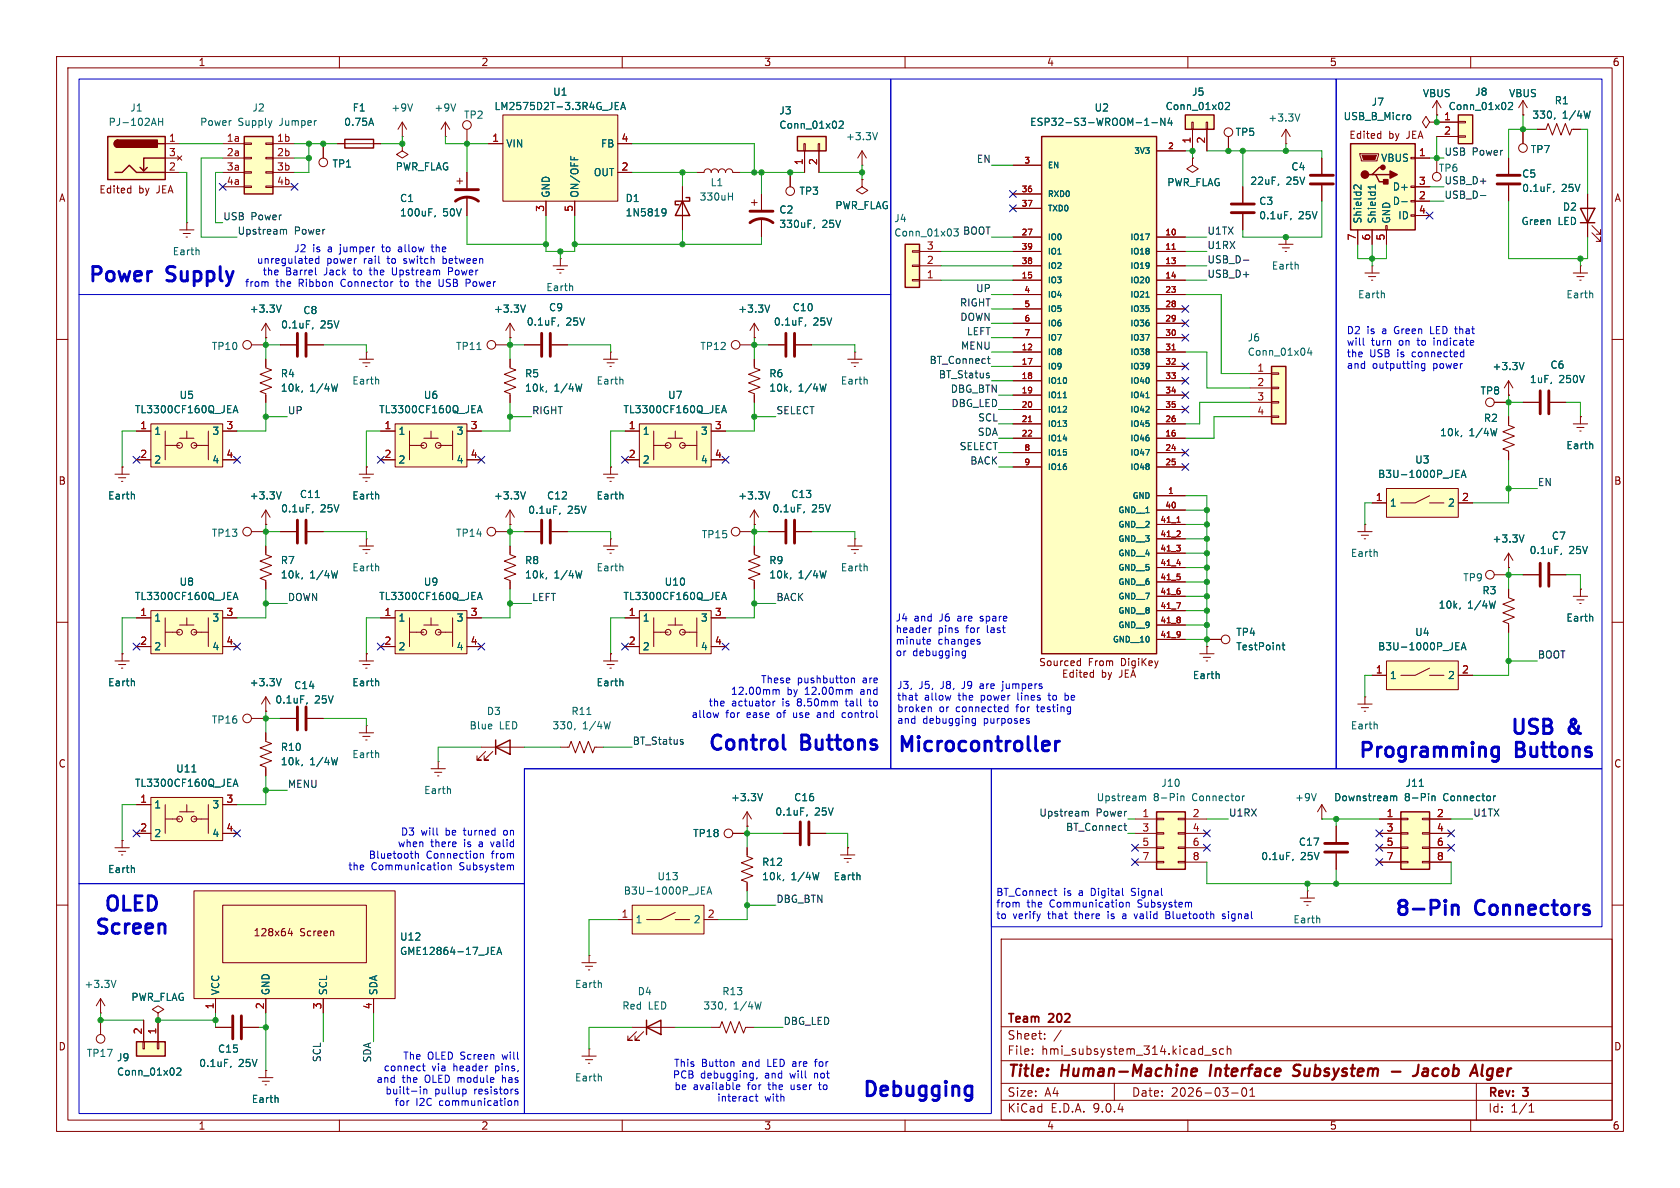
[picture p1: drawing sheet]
<svg xmlns="http://www.w3.org/2000/svg" width="297mm" height="210mm" viewBox="0 0 297 210" stroke-linecap="round" stroke-linejoin="round" font-family="sans-serif">
<defs><g id="words">
<g font-size="3.5" fill="#0000c2">
<text x="15.3" y="50.6">Power</text>
<text x="29.5" y="50.6">Supply</text>
<text x="266.5" y="130.5">USB</text>
<text x="277.1" y="130.5">&amp;</text>
<text x="124.9" y="133.4">Control</text>
<text x="141.6" y="133.4">Buttons</text>
<text x="158.4" y="133.6">Microcontroller</text>
<text x="239.7" y="134.6">Programming</text>
<text x="267.8" y="134.6">Buttons</text>
<text x="18.1" y="161.8">OLED</text>
<text x="16.4" y="165.9">Screen</text>
<text x="246.3" y="162.6">8-Pin</text>
<text x="260.9" y="162.6">Connectors</text>
<text x="152.2" y="194.6">Debugging</text>
</g>
<g font-size="2.8" fill="#840000">
<text x="178" y="190.9">Title:</text>
<text x="187.7" y="190.9">Human-Machine</text>
<text x="214.7" y="190.9">Interface</text>
<text x="230.3" y="190.9">Subsystem</text>
<text x="248.4" y="190.9">-</text>
<text x="253.2" y="190.9">Jacob</text>
<text x="264.2" y="190.9">Alger</text>
</g>
<g font-size="2.1" fill="#840000">
<text x="178" y="184">Sheet:</text>
<text x="178" y="181.2">Team</text>
<text x="185.5" y="181.2">202</text>
<text x="178" y="186.7">File:</text>
<text x="184.1" y="186.7">hmi_subsystem_314.kicad_sch</text>
<text x="178" y="196.9">KiCad</text>
<text x="178" y="194.1">Size:</text>
<text x="184.7" y="194.1">A4</text>
<text x="185.7" y="196.9">E.D.A.</text>
<text x="193.3" y="196.9">9.0.4</text>
<text x="200" y="194.1">Date:</text>
<text x="207" y="194.1">2026-03-01</text>
<text x="263" y="194.3">Rev:</text>
<text x="263" y="196.9">Id:</text>
<text x="267.1" y="196.9">1/1</text>
<text x="269.4" y="194.3">3</text>
</g>
<g font-size="1.8" fill="#840000">
<text x="35" y="11.9">1</text>
<text x="85" y="11.9">2</text>
<text x="135" y="11.9">3</text>
<text x="185" y="11.9">4</text>
<text x="235" y="11.9">5</text>
<text x="285" y="11.9">6</text>
<text x="238.4" y="24.7">Edited</text>
<text x="245.5" y="24.7">by</text>
<text x="248.8" y="24.7">JEA</text>
<text x="10.3" y="35.9">A</text>
<text x="17.5" y="34.4">Edited</text>
<text x="24.5" y="34.4">by</text>
<text x="27.8" y="34.4">JEA</text>
<text x="285.3" y="35.9">A</text>
<text x="10.3" y="85.9">B</text>
<text x="285.3" y="85.9">B</text>
<text x="185.3" y="119">From</text>
<text x="10.3" y="135.9">C</text>
<text x="285.3" y="135.9">C</text>
<text x="44.7" y="165.7">128x64</text>
<text x="53" y="165.7">Screen</text>
<text x="10.3" y="185.9">D</text>
<text x="285.3" y="185.9">D</text>
<text x="35" y="199.9">1</text>
<text x="85" y="199.9">2</text>
<text x="135" y="199.9">3</text>
<text x="185" y="199.9">4</text>
<text x="235" y="199.9">5</text>
<text x="285" y="199.9">6</text>
</g>
<g font-size="1.8" fill="#006464">
<text x="97.7" y="17.1">U1</text>
<text x="210.6" y="17.1">J5</text>
<text x="251.4" y="17.4">VBUS</text>
<text x="260.7" y="17.1">J8</text>
<text x="266.7" y="17.4">VBUS</text>
<text x="19.1" y="22.5">PJ-102AH</text>
<text x="22.9" y="19.9">J1</text>
<text x="35.3" y="22.5">Power</text>
<text x="42.1" y="22.5">Supply</text>
<text x="44.5" y="19.9">J2</text>
<text x="49.5" y="22.5">Jumper</text>
<text x="60.7" y="22.5">0.75A</text>
<text x="62.2" y="19.9">F1</text>
<text x="69.1" y="19.9">+9V</text>
<text x="76.7" y="19.9">+9V</text>
<text x="81.9" y="21.2">TP2</text>
<text x="87.3" y="19.7">LM2575D2T-3.3R4G_JEA</text>
<text x="137.7" y="20.4">J3</text>
<text x="137.7" y="23">Conn_01x02</text>
<text x="182" y="22.5">ESP32-S3-WROOM-1-N4</text>
<text x="193.4" y="19.9">U2</text>
<text x="206" y="19.7">Conn_01x02</text>
<text x="224.1" y="21.7">+3.3V</text>
<text x="237.4" y="21.4">USB_B_Micro</text>
<text x="242.4" y="18.9">J7</text>
<text x="256" y="19.7">Conn_01x02</text>
<text x="270.8" y="21.2">330,</text>
<text x="274.8" y="18.6">R1</text>
<text x="276.2" y="21.2">1/4W</text>
<text x="58.7" y="29.8">TP1</text>
<text x="89.4" y="26.3">VIN</text>
<text x="106.2" y="26.3">FB</text>
<text x="149.5" y="25">+3.3V</text>
<text x="218.3" y="24.2">TP5</text>
<text x="244.1" y="28.8">VBUS</text>
<text x="270.5" y="27.3">TP7</text>
<text x="69.9" y="30.3">PWR_FLAG</text>
<text x="70.6" y="35.9">C1</text>
<text x="97.4" y="35.1" transform="rotate(-90 97.4 35.1)">GND</text>
<text x="102.5" y="35.1" transform="rotate(-90 102.5 35.1)">ON/OFF</text>
<text x="104.9" y="31.3">OUT</text>
<text x="110.5" y="35.9">D1</text>
<text x="123.6" y="35.7">330uH</text>
<text x="125.5" y="33.1">L1</text>
<text x="141.2" y="34.6">TP3</text>
<text x="206.3" y="33.1">PWR_FLAG</text>
<text x="220.9" y="32.9">22uF,</text>
<text x="227.4" y="32.9">25V</text>
<text x="228.2" y="30.3">C4</text>
<text x="246.1" y="33.9">D+</text>
<text x="254.3" y="30.6">TP6</text>
<text x="269" y="31.6">C5</text>
<text x="269" y="34.1">0.1uF,</text>
<text x="276" y="34.1">25V</text>
<text x="70.6" y="38.5">100uF,</text>
<text x="78.3" y="38.5">50V</text>
<text x="110.5" y="38.5">1N5819</text>
<text x="137.7" y="37.9">C2</text>
<text x="137.7" y="40.5">330uF,</text>
<text x="145.3" y="40.5">25V</text>
<text x="147.6" y="37.2">PWR_FLAG</text>
<text x="158" y="39.5">J4</text>
<text x="222.5" y="36.4">C3</text>
<text x="222.5" y="39">0.1uF,</text>
<text x="229.6" y="39">25V</text>
<text x="240.9" y="39.6" transform="rotate(-90 240.9 39.6)">Shield2</text>
<text x="243.4" y="39.6" transform="rotate(-90 243.4 39.6)">Shield1</text>
<text x="246" y="39.6" transform="rotate(-90 246 39.6)">GND</text>
<text x="246.1" y="36.4">D-</text>
<text x="247.1" y="39">ID</text>
<text x="268.9" y="40">Green</text>
<text x="275.4" y="40">LED</text>
<text x="276.2" y="37.4">D2</text>
<text x="30.4" y="45.3">Earth</text>
<text x="158" y="42">Conn_01x03</text>
<text x="224.7" y="47.9">Earth</text>
<text x="96.5" y="51.7">Earth</text>
<text x="240" y="52.9">Earth</text>
<text x="276.8" y="52.9">Earth</text>
<text x="44" y="55.5">+3.3V</text>
<text x="49.6" y="58.3">0.1uF,</text>
<text x="53.5" y="55.7">C8</text>
<text x="56.6" y="58.3">25V</text>
<text x="87.2" y="55.5">+3.3V</text>
<text x="93" y="57.8">0.1uF,</text>
<text x="97" y="55.2">C9</text>
<text x="100.1" y="57.8">25V</text>
<text x="130.4" y="55.5">+3.3V</text>
<text x="136.7" y="57.8">0.1uF,</text>
<text x="140" y="55.2">C10</text>
<text x="143.8" y="57.8">25V</text>
<text x="37.3" y="62.1">TP10</text>
<text x="80.5" y="62.1">TP11</text>
<text x="123.7" y="62.1">TP12</text>
<text x="220.5" y="60.6">J6</text>
<text x="220.5" y="63.1">Conn_01x04</text>
<text x="263.8" y="65.6">+3.3V</text>
<text x="274" y="65.4">C6</text>
<text x="31.6" y="70.7">U5</text>
<text x="49.5" y="66.9">R4</text>
<text x="49.5" y="69.4">10k,</text>
<text x="54.8" y="69.4">1/4W</text>
<text x="62.2" y="68.2">Earth</text>
<text x="74.8" y="70.7">U6</text>
<text x="92.7" y="66.9">R5</text>
<text x="92.7" y="69.4">10k,</text>
<text x="97.9" y="69.4">1/4W</text>
<text x="105.4" y="68.2">Earth</text>
<text x="118" y="70.7">U7</text>
<text x="135.9" y="66.9">R6</text>
<text x="135.9" y="69.4">10k,</text>
<text x="141.1" y="69.4">1/4W</text>
<text x="148.5" y="68.2">Earth</text>
<text x="261.6" y="70">TP8</text>
<text x="270.4" y="67.9">1uF,</text>
<text x="275.6" y="67.9">250V</text>
<text x="23.8" y="73.3">TL3300CF160Q_JEA</text>
<text x="27.2" y="77.1">1</text>
<text x="37.4" y="77.1">3</text>
<text x="66.9" y="73.3">TL3300CF160Q_JEA</text>
<text x="70.4" y="77.1">1</text>
<text x="80.6" y="77.1">3</text>
<text x="110.1" y="73.3">TL3300CF160Q_JEA</text>
<text x="113.5" y="77.1">1</text>
<text x="123.8" y="77.1">3</text>
<text x="254.5" y="77.3">10k,</text>
<text x="259.7" y="77.3">1/4W</text>
<text x="262.2" y="74.8">R2</text>
<text x="27.2" y="82.1">2</text>
<text x="37.4" y="82.1">4</text>
<text x="70.4" y="82.1">2</text>
<text x="80.6" y="82.1">4</text>
<text x="113.5" y="82.1">2</text>
<text x="123.8" y="82.1">4</text>
<text x="250.1" y="82.1">U3</text>
<text x="276.8" y="79.6">Earth</text>
<text x="19" y="88.5">Earth</text>
<text x="44" y="88.5">+3.3V</text>
<text x="52.9" y="88.2">C11</text>
<text x="62.2" y="88.5">Earth</text>
<text x="87.2" y="88.5">+3.3V</text>
<text x="96.6" y="88.5">C12</text>
<text x="105.4" y="88.5">Earth</text>
<text x="130.4" y="88.5">+3.3V</text>
<text x="139.8" y="88.2">C13</text>
<text x="243.5" y="84.7">B3U-1000P_JEA</text>
<text x="245.6" y="89.8">1</text>
<text x="255.9" y="89.8">2</text>
<text x="37.3" y="95.1">TP13</text>
<text x="49.6" y="90.8">0.1uF,</text>
<text x="56.6" y="90.8">25V</text>
<text x="80.5" y="95.1">TP14</text>
<text x="93.3" y="91">0.1uF,</text>
<text x="100.3" y="91">25V</text>
<text x="124" y="95.4">TP15</text>
<text x="136.5" y="90.8">0.1uF,</text>
<text x="143.5" y="90.8">25V</text>
<text x="274.2" y="95.6">C7</text>
<text x="49.5" y="99.9">R7</text>
<text x="62.2" y="101.2">Earth</text>
<text x="92.7" y="99.9">R8</text>
<text x="105.4" y="101.2">Earth</text>
<text x="135.9" y="99.9">R9</text>
<text x="148.5" y="101.2">Earth</text>
<text x="238.7" y="98.7">Earth</text>
<text x="263.8" y="96.1">+3.3V</text>
<text x="270.3" y="98.1">0.1uF,</text>
<text x="277.4" y="98.1">25V</text>
<text x="23.8" y="106.3">TL3300CF160Q_JEA</text>
<text x="31.6" y="103.7">U8</text>
<text x="49.5" y="102.5">10k,</text>
<text x="54.8" y="102.5">1/4W</text>
<text x="66.9" y="106.3">TL3300CF160Q_JEA</text>
<text x="74.8" y="103.7">U9</text>
<text x="92.7" y="102.5">10k,</text>
<text x="97.9" y="102.5">1/4W</text>
<text x="110.1" y="106.3">TL3300CF160Q_JEA</text>
<text x="117.4" y="103.7">U10</text>
<text x="135.9" y="102.5">10k,</text>
<text x="141.1" y="102.5">1/4W</text>
<text x="254.2" y="107.8">10k,</text>
<text x="258.6" y="103">TP9</text>
<text x="259.5" y="107.8">1/4W</text>
<text x="262" y="105.3">R3</text>
<text x="27.2" y="110.1">1</text>
<text x="37.4" y="110.1">3</text>
<text x="70.4" y="110.1">1</text>
<text x="80.6" y="110.1">3</text>
<text x="113.5" y="110.1">1</text>
<text x="123.8" y="110.1">3</text>
<text x="218.4" y="112.6">TP4</text>
<text x="250.1" y="112.6">U4</text>
<text x="276.8" y="110.1">Earth</text>
<text x="27.2" y="115.2">2</text>
<text x="37.4" y="115.2">4</text>
<text x="70.4" y="115.2">2</text>
<text x="80.6" y="115.2">4</text>
<text x="113.5" y="115.2">2</text>
<text x="123.8" y="115.2">4</text>
<text x="209.5" y="119">JEA</text>
<text x="218.4" y="115.2">TestPoint</text>
<text x="243.5" y="115.2">B3U-1000P_JEA</text>
<text x="19" y="121.5">Earth</text>
<text x="44" y="121.5">+3.3V</text>
<text x="48.6" y="124.6">0.1uF,</text>
<text x="51.9" y="122">C14</text>
<text x="55.6" y="124.6">25V</text>
<text x="62.2" y="121.5">Earth</text>
<text x="105.4" y="121.5">Earth</text>
<text x="210.8" y="120.2">Earth</text>
<text x="245.6" y="120.2">1</text>
<text x="255.9" y="120.2">2</text>
<text x="37.3" y="128.1">TP16</text>
<text x="82.9" y="129.1">Blue</text>
<text x="86" y="126.6">D3</text>
<text x="88.3" y="129.1">LED</text>
<text x="97.6" y="129.1">330,</text>
<text x="100.9" y="126.6">R11</text>
<text x="103" y="129.1">1/4W</text>
<text x="238.7" y="129.1">Earth</text>
<text x="31" y="136.8">U11</text>
<text x="49.5" y="132.9">R10</text>
<text x="49.5" y="135.5">10k,</text>
<text x="54.8" y="135.5">1/4W</text>
<text x="62.2" y="134.2">Earth</text>
<text x="23.8" y="139.3">TL3300CF160Q_JEA</text>
<text x="27.2" y="143.1">1</text>
<text x="37.4" y="143.1">3</text>
<text x="74.9" y="140.6">Earth</text>
<text x="129.1" y="141.8">+3.3V</text>
<text x="140.3" y="141.8">C16</text>
<text x="193.8" y="141.8">Upstream</text>
<text x="203.9" y="141.8">8-Pin</text>
<text x="205.2" y="139.3">J10</text>
<text x="210.9" y="141.8">Connector</text>
<text x="228.8" y="141.8">+9V</text>
<text x="235.8" y="141.8">Downstream</text>
<text x="248.3" y="141.8">8-Pin</text>
<text x="248.4" y="139.3">J11</text>
<text x="255.3" y="141.8">Connector</text>
<text x="27.2" y="148.2">2</text>
<text x="37.4" y="148.2">4</text>
<text x="122.4" y="148.2">TP18</text>
<text x="137" y="144.4">0.1uF,</text>
<text x="144" y="144.4">25V</text>
<text x="229.5" y="149.7">C17</text>
<text x="19" y="154.5">Earth</text>
<text x="116.1" y="155.8">U13</text>
<text x="134.6" y="153.3">R12</text>
<text x="134.6" y="155.8">10k,</text>
<text x="139.9" y="155.8">1/4W</text>
<text x="147.3" y="155.8">Earth</text>
<text x="222.9" y="152.2">0.1uF,</text>
<text x="229.9" y="152.2">25V</text>
<text x="110.2" y="158.3">B3U-1000P_JEA</text>
<text x="70.6" y="166.5">U12</text>
<text x="112.3" y="163.4">1</text>
<text x="122.5" y="163.4">2</text>
<text x="228.6" y="163.4">Earth</text>
<text x="70.6" y="169">GME12864-17_JEA</text>
<text x="14.8" y="174.9">+3.3V</text>
<text x="23.1" y="177.1">PWR_FLAG</text>
<text x="39" y="176" transform="rotate(-90 39 176)">VCC</text>
<text x="47.9" y="176" transform="rotate(-90 47.9 176)">GND</text>
<text x="58" y="176" transform="rotate(-90 58 176)">SCL</text>
<text x="66.9" y="176" transform="rotate(-90 66.9 176)">SDA</text>
<text x="101.6" y="174.9">Earth</text>
<text x="109.9" y="178.7">Red</text>
<text x="112.6" y="176.1">D4</text>
<text x="114.6" y="178.7">LED</text>
<text x="124.2" y="178.7">330,</text>
<text x="127.6" y="176.1">R13</text>
<text x="129.6" y="178.7">1/4W</text>
<text x="15.2" y="187">TP17</text>
<text x="20.6" y="187.8">J9</text>
<text x="20.6" y="190.3">Conn_01x02</text>
<text x="35.1" y="188.8">0.1uF,</text>
<text x="38.4" y="186.3">C15</text>
<text x="42.2" y="188.8">25V</text>
<text x="101.6" y="191.4">Earth</text>
<text x="44.4" y="195.2">Earth</text>
</g>
<g font-size="1.8" fill="#a90000">
<text x="255.2" y="21.3">1</text>
<text x="255.2" y="23.9">2</text>
<text x="29.8" y="25.1">1</text>
<text x="29.8" y="27.7">3</text>
<text x="40" y="25.1">1a</text>
<text x="40" y="27.7">2a</text>
<text x="48.9" y="25.1">1b</text>
<text x="48.9" y="27.7">2b</text>
<text x="86.9" y="25.1">1</text>
<text x="109.8" y="25.1">4</text>
<text x="142" y="29.3" transform="rotate(-90 142 29.3)">1</text>
<text x="144.5" y="29.3" transform="rotate(-90 144.5 29.3)">2</text>
<text x="210.6" y="25.5" transform="rotate(-90 210.6 25.5)">1</text>
<text x="213.1" y="25.5" transform="rotate(-90 213.1 25.5)">2</text>
<text x="250.8" y="27.7">1</text>
<text x="29.8" y="30.2">2</text>
<text x="40" y="30.2">3a</text>
<text x="40" y="32.8">4a</text>
<text x="48.9" y="30.2">3b</text>
<text x="48.9" y="32.8">4b</text>
<text x="109.8" y="30.2">2</text>
<text x="250.8" y="32.8">3</text>
<text x="250.8" y="35.3">2</text>
<text x="96.3" y="37.5" transform="rotate(-90 96.3 37.5)">3</text>
<text x="101.3" y="37.5" transform="rotate(-90 101.3 37.5)">5</text>
<text x="250.8" y="37.8">4</text>
<text x="163.8" y="46.7">2</text>
<text x="163.8" y="44.2">3</text>
<text x="239.8" y="42.6" transform="rotate(-90 239.8 42.6)">7</text>
<text x="242.3" y="42.6" transform="rotate(-90 242.3 42.6)">6</text>
<text x="244.9" y="42.6" transform="rotate(-90 244.9 42.6)">5</text>
<text x="163.8" y="49.3">1</text>
<text x="222.2" y="65.8">1</text>
<text x="222.2" y="68.3">2</text>
<text x="222.2" y="70.9">3</text>
<text x="24.7" y="75.9">1</text>
<text x="39.9" y="75.9">3</text>
<text x="67.9" y="75.9">1</text>
<text x="83.1" y="75.9">3</text>
<text x="111.1" y="75.9">1</text>
<text x="126.3" y="75.9">3</text>
<text x="222.2" y="73.4">4</text>
<text x="24.7" y="81">2</text>
<text x="39.9" y="81">4</text>
<text x="67.9" y="81">2</text>
<text x="83.1" y="81">4</text>
<text x="111.1" y="81">2</text>
<text x="126.3" y="81">4</text>
<text x="243.1" y="88.6">1</text>
<text x="258.4" y="88.6">2</text>
<text x="24.7" y="109">1</text>
<text x="39.9" y="109">3</text>
<text x="67.9" y="109">1</text>
<text x="83.1" y="109">3</text>
<text x="111.1" y="109">1</text>
<text x="126.3" y="109">3</text>
<text x="24.7" y="114">2</text>
<text x="39.9" y="114">4</text>
<text x="67.9" y="114">2</text>
<text x="83.1" y="114">4</text>
<text x="111.1" y="114">2</text>
<text x="126.3" y="114">4</text>
<text x="243.1" y="119.1">1</text>
<text x="258.4" y="119.1">2</text>
<text x="24.7" y="142">1</text>
<text x="39.9" y="142">3</text>
<text x="24.7" y="147.1">2</text>
<text x="39.9" y="147.1">4</text>
<text x="201.9" y="144.5">1</text>
<text x="201.9" y="147.1">3</text>
<text x="201.9" y="149.6">5</text>
<text x="210.7" y="144.5">2</text>
<text x="210.7" y="147.1">4</text>
<text x="210.7" y="149.6">6</text>
<text x="245" y="144.5">1</text>
<text x="245" y="147.1">3</text>
<text x="245" y="149.6">5</text>
<text x="253.9" y="144.5">2</text>
<text x="253.9" y="147.1">4</text>
<text x="253.9" y="149.6">6</text>
<text x="201.9" y="152.1">7</text>
<text x="210.7" y="152.1">8</text>
<text x="245" y="152.1">7</text>
<text x="253.9" y="152.1">8</text>
<text x="109.8" y="162.3">1</text>
<text x="125" y="162.3">2</text>
<text x="37.8" y="178.5" transform="rotate(-90 37.8 178.5)">1</text>
<text x="46.7" y="178.5" transform="rotate(-90 46.7 178.5)">2</text>
<text x="56.9" y="178.5" transform="rotate(-90 56.9 178.5)">3</text>
<text x="65.8" y="178.5" transform="rotate(-90 65.8 178.5)">4</text>
<text x="25.1" y="183" transform="rotate(-90 25.1 183)">2</text>
<text x="27.7" y="183" transform="rotate(-90 27.7 183)">1</text>
</g>
<g font-size="1.8" fill="#0f0f0f">
<text x="172.6" y="28.9">EN</text>
<text x="255.3" y="27.6">USB</text>
<text x="260.3" y="27.6">Power</text>
<text x="255.3" y="32.7">USB_D+</text>
<text x="255.3" y="35.2">USB_D-</text>
<text x="39.4" y="39">USB</text>
<text x="41.9" y="41.6">Upstream</text>
<text x="44.4" y="39">Power</text>
<text x="52" y="41.6">Power</text>
<text x="170.2" y="41.6">BOOT</text>
<text x="213.4" y="41.6">U1TX</text>
<text x="213.4" y="46.6">USB_D-</text>
<text x="213.4" y="44.1">U1RX</text>
<text x="172.5" y="51.7">UP</text>
<text x="213.4" y="49.2">USB_D+</text>
<text x="169.6" y="54.3">RIGHT</text>
<text x="169.7" y="56.8">DOWN</text>
<text x="170.8" y="59.3">LEFT</text>
<text x="164.2" y="64.4">BT_Connect</text>
<text x="169.8" y="61.9">MENU</text>
<text x="165.9" y="67">BT_Status</text>
<text x="168" y="69.5">DBG_BTN</text>
<text x="50.8" y="73.3">UP</text>
<text x="94" y="73.3">RIGHT</text>
<text x="137.2" y="73.3">SELECT</text>
<text x="168.1" y="72">DBG_LED</text>
<text x="172.8" y="77.1">SDA</text>
<text x="172.8" y="74.6">SCL</text>
<text x="169.6" y="79.7">SELECT</text>
<text x="171.4" y="82.2">BACK</text>
<text x="271.8" y="86">EN</text>
<text x="50.8" y="106.3">DOWN</text>
<text x="94" y="106.3">LEFT</text>
<text x="137.2" y="106.3">BACK</text>
<text x="271.8" y="116.5">BOOT</text>
<text x="111.8" y="131.7">BT_Status</text>
<text x="50.8" y="139.4">MENU</text>
<text x="183.6" y="144.4">Upstream</text>
<text x="188.4" y="147">BT_Connect</text>
<text x="193.8" y="144.4">Power</text>
<text x="217.2" y="144.4">U1RX</text>
<text x="260.3" y="144.4">U1TX</text>
<text x="137.2" y="159.7">DBG_BTN</text>
<text x="138.4" y="181.3">DBG_LED</text>
<text x="56.8" y="187.9" transform="rotate(-90 56.8 187.9)">SCL</text>
<text x="65.7" y="187.9" transform="rotate(-90 65.7 187.9)">SDA</text>
</g>
<g font-size="1.8" fill="#0000c2">
<text x="45.3" y="46.8">unregulated</text>
<text x="51.9" y="44.8">J2</text>
<text x="55.3" y="44.8">is</text>
<text x="57.7" y="46.8">power</text>
<text x="58.1" y="44.8">a</text>
<text x="60.4" y="44.8">jumper</text>
<text x="64.4" y="46.8">rail</text>
<text x="68" y="44.8">to</text>
<text x="68.8" y="46.8">to</text>
<text x="71.1" y="44.8">allow</text>
<text x="71.8" y="46.8">switch</text>
<text x="77.2" y="44.8">the</text>
<text x="78.9" y="46.8">between</text>
<text x="43.2" y="50.9">from</text>
<text x="46.4" y="48.9">the</text>
<text x="48.8" y="50.9">the</text>
<text x="50.5" y="48.9">Barrel</text>
<text x="52.9" y="50.9">Ribbon</text>
<text x="57.4" y="48.9">Jack</text>
<text x="60.5" y="50.9">Connector</text>
<text x="62.8" y="48.9">to</text>
<text x="65.9" y="48.9">the</text>
<text x="70" y="48.9">Upstream</text>
<text x="71.3" y="50.9">to</text>
<text x="74.3" y="50.9">the</text>
<text x="78.4" y="50.9">USB</text>
<text x="80.1" y="48.9">Power</text>
<text x="83.4" y="50.9">Power</text>
<text x="238" y="59.3">D2</text>
<text x="241.6" y="59.3">is</text>
<text x="244.5" y="59.3">a</text>
<text x="246.8" y="59.3">Green</text>
<text x="253.3" y="59.3">LED that</text>
<text x="238" y="61.3">will</text>
<text x="238" y="63.4">the</text>
<text x="238" y="65.4">and</text>
<text x="242.1" y="63.4">USB</text>
<text x="242.4" y="61.3">turn</text>
<text x="242.6" y="65.4">outputting</text>
<text x="247.1" y="63.4">is</text>
<text x="247.4" y="61.3">on</text>
<text x="249.9" y="63.4">connected</text>
<text x="250.9" y="61.3">to</text>
<text x="253.5" y="65.4">power</text>
<text x="253.9" y="61.3">indicate</text>
<text x="158.2" y="110.1">J4</text>
<text x="158.2" y="112.1">header</text>
<text x="161.6" y="110.1">and</text>
<text x="165.8" y="112.1">pins</text>
<text x="166.2" y="110.1">J6</text>
<text x="169.6" y="110.1">are</text>
<text x="170.9" y="112.1">for</text>
<text x="173.8" y="110.1">spare</text>
<text x="174.8" y="112.1">last</text>
<text x="158.2" y="114.2">minute</text>
<text x="158.2" y="116.2">or</text>
<text x="161.3" y="116.2">debugging</text>
<text x="165.8" y="114.2">changes</text>
<text x="125.2" y="125.1">the</text>
<text x="129.1" y="123">12.00mm</text>
<text x="129.3" y="125.1">actuator</text>
<text x="134.4" y="121">These</text>
<text x="138.4" y="125.1">is</text>
<text x="139.1" y="123">by</text>
<text x="140.9" y="121">pushbutton</text>
<text x="141.2" y="125.1">8.50mm</text>
<text x="142.4" y="123">12.00mm</text>
<text x="150" y="125.1">tall</text>
<text x="152.4" y="123">and</text>
<text x="152.6" y="121">are</text>
<text x="154.4" y="125.1">to</text>
<text x="158.5" y="122">J3,</text>
<text x="158.5" y="124.1">that</text>
<text x="162.4" y="122">J5,</text>
<text x="163.4" y="124.1">allow</text>
<text x="166.4" y="122">J8,</text>
<text x="169.5" y="124.1">the</text>
<text x="170.4" y="122">J9</text>
<text x="173.7" y="124.1">power</text>
<text x="173.7" y="122">are</text>
<text x="177.9" y="122">jumpers</text>
<text x="180.4" y="124.1">lines</text>
<text x="186.1" y="124.1">to</text>
<text x="189.1" y="124.1">be</text>
<text x="122.2" y="127.1">allow</text>
<text x="128.3" y="127.1">for</text>
<text x="132.1" y="127.1">ease</text>
<text x="137.7" y="127.1">of</text>
<text x="140.7" y="127.1">use</text>
<text x="145.1" y="127.1">and</text>
<text x="149.8" y="127.1">control</text>
<text x="158.5" y="126.1">broken</text>
<text x="158.5" y="128.1">and</text>
<text x="163.1" y="128.1">debugging</text>
<text x="166" y="126.1">or</text>
<text x="169.1" y="126.1">connected</text>
<text x="174" y="128.1">purposes</text>
<text x="180" y="126.1">for</text>
<text x="183.8" y="126.1">testing</text>
<text x="70.2" y="150">when</text>
<text x="70.8" y="147.9">D3</text>
<text x="74.4" y="147.9">will</text>
<text x="76.1" y="150">there</text>
<text x="78.9" y="147.9">be</text>
<text x="82.1" y="150">is</text>
<text x="82.3" y="147.9">turned</text>
<text x="84.9" y="150">a</text>
<text x="87.3" y="150">valid</text>
<text x="89.5" y="147.9">on</text>
<text x="61.5" y="154">the</text>
<text x="65.1" y="152">Bluetooth</text>
<text x="65.6" y="154">Communication</text>
<text x="75.3" y="152">Connection</text>
<text x="81.4" y="154">Subsystem</text>
<text x="87" y="152">from</text>
<text x="176" y="158.6">BT_Connect</text>
<text x="176" y="160.6">from</text>
<text x="181.5" y="160.6">the</text>
<text x="185.7" y="160.6">Communication</text>
<text x="188" y="158.6">is</text>
<text x="190.8" y="158.6">a</text>
<text x="193.1" y="158.6">Digital</text>
<text x="200.5" y="158.6">Signal</text>
<text x="201.4" y="160.6">Subsystem</text>
<text x="176" y="162.7">to</text>
<text x="179.1" y="162.7">verify</text>
<text x="185.4" y="162.7">that</text>
<text x="190.3" y="162.7">there</text>
<text x="196.3" y="162.7">is</text>
<text x="199.1" y="162.7">a</text>
<text x="201.4" y="162.7">valid</text>
<text x="207.1" y="162.7">Bluetooth</text>
<text x="217.4" y="162.7">signal</text>
<text x="66.5" y="191.6">and</text>
<text x="67.7" y="189.6">connect</text>
<text x="71.1" y="191.6">the</text>
<text x="71.2" y="187.5">The</text>
<text x="75.2" y="191.6">OLED module</text>
<text x="75.6" y="187.5">OLED Screen</text>
<text x="76.3" y="189.6">via</text>
<text x="80.2" y="189.6">header</text>
<text x="87.8" y="189.6">pins,</text>
<text x="89.1" y="187.5">will</text>
<text x="89.2" y="191.6">has</text>
<text x="118.9" y="190.9">PCB</text>
<text x="119.1" y="188.8">This</text>
<text x="123.8" y="190.9">debugging,</text>
<text x="124" y="188.8">Button</text>
<text x="131.3" y="188.8">and</text>
<text x="135.4" y="190.9">and</text>
<text x="136" y="188.8">LED are</text>
<text x="140" y="190.9">will</text>
<text x="144.4" y="190.9">not</text>
<text x="144.8" y="188.8">for</text>
<text x="68" y="193.7">built-in</text>
<text x="69.7" y="195.7">for</text>
<text x="73.5" y="195.7">I2C</text>
<text x="76.8" y="193.7">pullup</text>
<text x="77.8" y="195.7">communication</text>
<text x="83.9" y="193.7">resistors</text>
<text x="119.1" y="192.9">be</text>
<text x="122.5" y="192.9">available</text>
<text x="126.7" y="194.9">interact</text>
<text x="132.3" y="192.9">for</text>
<text x="135.2" y="194.9">with</text>
<text x="136.1" y="192.9">the</text>
<text x="140.3" y="192.9">user</text>
<text x="145.5" y="192.9">to</text>
</g>
<g font-size="1.4" fill="#a90000">
<text x="181" y="29">3</text>
<text x="206.4" y="26.4">2</text>
<text x="180.5" y="34">36</text>
<text x="180.5" y="36.6">37</text>
<text x="180.5" y="41.7">27</text>
<text x="205.9" y="41.7">10</text>
<text x="180.5" y="44.2">39</text>
<text x="180.5" y="46.7">38</text>
<text x="205.9" y="44.2">11</text>
<text x="205.9" y="46.7">13</text>
<text x="180.5" y="49.3">15</text>
<text x="181" y="51.8">4</text>
<text x="205.9" y="49.3">14</text>
<text x="205.9" y="51.8">23</text>
<text x="181" y="54.4">5</text>
<text x="181" y="56.9">6</text>
<text x="181" y="59.4">7</text>
<text x="205.9" y="54.4">28</text>
<text x="205.9" y="56.9">29</text>
<text x="205.9" y="59.4">30</text>
<text x="180.5" y="62">12</text>
<text x="180.5" y="64.5">17</text>
<text x="205.9" y="62">31</text>
<text x="205.9" y="64.5">32</text>
<text x="180.5" y="67.1">18</text>
<text x="180.5" y="69.6">19</text>
<text x="205.9" y="67.1">33</text>
<text x="205.9" y="69.6">34</text>
<text x="180.5" y="72.1">20</text>
<text x="180.5" y="74.7">21</text>
<text x="180.5" y="77.2">22</text>
<text x="205.9" y="72.1">35</text>
<text x="205.9" y="74.7">26</text>
<text x="205.9" y="77.2">16</text>
<text x="181" y="79.8">8</text>
<text x="181" y="82.3">9</text>
<text x="205.9" y="79.8">24</text>
<text x="205.9" y="82.3">25</text>
<text x="205.9" y="89.9">40</text>
<text x="206.4" y="87.4">1</text>
<text x="205" y="92.5">41_1</text>
<text x="205" y="95">41_2</text>
<text x="205" y="97.5">41_3</text>
<text x="205" y="100.1">41_4</text>
<text x="205" y="102.6">41_5</text>
<text x="205" y="105.2">41_6</text>
<text x="205" y="107.7">41_7</text>
<text x="205" y="110.2">41_8</text>
<text x="205" y="112.8">41_9</text>
</g>
<g font-size="1.4" fill="#006464">
<text x="185.2" y="29.9">EN</text>
<text x="200.4" y="27.4">3V3</text>
<text x="185.2" y="35">RXD0</text>
<text x="185.2" y="37.6">TXD0</text>
<text x="185.2" y="42.6">IO0</text>
<text x="185.2" y="45.2">IO1</text>
<text x="185.2" y="47.7">IO2</text>
<text x="199.7" y="42.6">IO17</text>
<text x="199.7" y="45.2">IO18</text>
<text x="199.7" y="47.7">IO19</text>
<text x="185.2" y="50.3">IO3</text>
<text x="185.2" y="52.8">IO4</text>
<text x="199.7" y="50.3">IO20</text>
<text x="199.7" y="52.8">IO21</text>
<text x="185.2" y="55.3">IO5</text>
<text x="185.2" y="57.9">IO6</text>
<text x="199.7" y="55.3">IO35</text>
<text x="199.7" y="57.9">IO36</text>
<text x="185.2" y="60.4">IO7</text>
<text x="185.2" y="63">IO8</text>
<text x="185.2" y="65.5">IO9</text>
<text x="199.7" y="60.4">IO37</text>
<text x="199.7" y="63">IO38</text>
<text x="199.7" y="65.5">IO39</text>
<text x="185.2" y="68">IO10</text>
<text x="185.2" y="70.6">IO11</text>
<text x="199.7" y="68">IO40</text>
<text x="199.7" y="70.6">IO41</text>
<text x="185.2" y="73.1">IO12</text>
<text x="185.2" y="75.7">IO13</text>
<text x="199.7" y="73.1">IO42</text>
<text x="199.7" y="75.7">IO45</text>
<text x="185.2" y="78.2">IO14</text>
<text x="185.2" y="80.7">IO15</text>
<text x="185.2" y="83.3">IO16</text>
<text x="199.7" y="78.2">IO46</text>
<text x="199.7" y="80.7">IO47</text>
<text x="199.7" y="83.3">IO48</text>
<text x="200.1" y="88.4">GND</text>
<text x="197.6" y="90.9">GND__1</text>
<text x="197.6" y="93.4">GND__2</text>
<text x="197.6" y="96">GND__3</text>
<text x="197.6" y="98.5">GND__4</text>
<text x="197.6" y="101.1">GND__5</text>
<text x="197.6" y="103.6">GND__6</text>
<text x="197.6" y="106.1">GND__7</text>
<text x="196.6" y="113.8">GND__10</text>
<text x="197.6" y="108.7">GND__8</text>
<text x="197.6" y="111.2">GND__9</text>
</g>
</g></defs>
<g fill="none" stroke="#840000" stroke-width=".18">
<path d="M10 10h277v190h-277zM12 12h273v186h-273zM60 10v2M110 10v2M160 10v2M210 10v2M260 10v2M10 60h2M106.7 63.5h2.5M107.3 64.1h1.3M107.8 64.8h.3M107.9 62.2h.1"/>
<path d="M107.9 62.2v1.3M285 60h2M10 110h2M285 110h2M10 160h2M17.8 179.1h.1M17.8 176.5l-.8 1.3M17.8 176.5l.7 1.3M17.8 176.5v2.6M177 166h108v32h-108zM285 160h2M60 198v2"/>
<path d="M110 198v2M160 198v2M177 194.5h108M177 191.5h108M177 187.5h108M177 181.5h108M182.5 186.3v.1M182.5 185.5v.1M184.7 183.6v.1M184.7 182.8v.1M187.6 182.1l-1.3 2M197 191.5v3"/>
<path d="M210 198v2M213 186.5h1.1M215 185.5l-.4-.1-.2 .2 .1 .2 .5 .2v.3h-.6M216.3 185.5l-.4-.1-.3 .3v.4l.1 .2h.6M217 185.5l.2-.1 .3 .1 .1 .9M217 184.9v1.5M217.7 193.2h1.2M219.7 192.4l.2-.1a.81 .81 0 0 1 .6 .6 .81 .81 0 0 1-.3 .8l-.2 .1a.81 .81 0 0 1-.3-1.4zM221 193.8h.8M221 192.7l.4-.4v1.5M260 198v2M261 191.5v6.5"/>
<path d="M270.3 196.6h.9M270.3 195.5l.4-.4v1.5"/>
</g>
<path d="M210.6 189.5l1-.1v-.4l-.2-.1-.6 .1-.2 .9 .2 .3 .6-.1M214.1 188.2l-.2 2M229.6 190a.85 .85 0 0 1-1 .1M229.6 188.2l-.6 .1a.46 .46 0 0 0-.3 .5 .46 .46 0 0 0 .4 .4l.5 .2M246.1 189.4h1.5M250.8 188.2l-.2 1.4-.3 .5M251.6 189l.2-.1 .6 .1-.1 1.2M252.5 189.4h-.7a.4 .4 0 0 0-.4 .4 .4 .4 0 0 0 .3 .4l.7-.1M262.8 190.8l.5 .1M263.4 188.9l-.5 .4v.5l.1 .3 .6 .1" fill="none" stroke="#840000" stroke-width=".4"/>
<path d="M110.1 67.1v.8M20.5 173.3l-.4 1.3" fill="none" stroke="#006464" stroke-width=".18"/>
<path d="M113 74.9h12.7v7.7h-12.7z" fill="#ffffc2"/>
<g fill="none" stroke="#840000" stroke-width=".18">
<path d="M110.5 76.2h2.5M113 74.9h12.7v7.7h-12.7zM115.6 76.2v5.1M115.6 78.7h2.5M118.1 77.5h2.5M119.4 76.2v1.3M120.6 78.7h2.6M123.2 76.2v5.1M125.7 76.2h2.6M44.4 94h2.6M110.5 81.3h2.5M125.7 81.3h2.6"/>
<circle cx="118.1" cy="78.7" r=".5"/>
<circle cx="120.6" cy="78.7" r=".5"/>
<circle cx="43.7" cy="94" r=".76"/>
</g>
<path d="M127.6 73l.4-1.3 .4 1.3M127.7 72.6h.6" fill="none" stroke="#006464" stroke-width=".18"/>
<path d="M26.7 108h12.7v7.6h-12.7z" fill="#ffffc2"/>
<g fill="none" stroke="#840000" stroke-width=".18">
<path d="M59.7 25.4h7.6M71.1 24.1h.1M71.1 21.6l-.7 1.3M71.1 21.6l.8 1.3M71.1 21.6v2.5M24.1 109.2h2.6M24.1 114.3h2.6M26.7 108h12.7v7.6h-12.7zM29.2 109.2v5.1M29.2 111.8h2.5M31.7 110.5h2.6M33 109.2v1.3"/>
<path d="M34.3 111.8h2.5M36.8 109.2v5.1M39.4 109.2h2.5M39.4 114.3h2.5M44.4 127h2.6M47 129.5v1.6l1 .3-2 .8 2 .8-2 .7 2 .8-2 .8 1 .3v1.6M47 125.7h.1M47 123.2v2.5M47 123.2l-.8 1.3M47 123.2l.8 1.3M20.3 149.9h2.6M21 150.5h1.2"/>
<path d="M21.5 151.1h.2M21.6 148.6h.1M21.6 148.6v1.3M132.1 149.9v1.5l1 .4-2 .7 2 .8-2 .8 2 .7-2 .8 1 .4v1.5"/>
<circle cx="31.7" cy="111.8" r=".5"/>
<circle cx="34.3" cy="111.8" r=".5"/>
<circle cx="43.7" cy="127" r=".76"/>
</g>
<path d="M72.9 18.4l-.4 1.2M65.6 20.9l.4 1.3M41.2 106l.4-1.3 .5 1.3M41.3 105.6h.6M49.7 120l-.4 1.2M53.5 135.1l-.2 .3M59.7 133.9l-.3 1.3M23.7 153.5l.1 .7M138.5 155.5l-.1 .2M144.8 154.2l-.3 1.3" fill="none" stroke="#006464" stroke-width=".18"/>
<path d="M61 24.6h5v1.6h-5z" fill="none" stroke="#840000" stroke-width=".25"/>
<path d="M26.7 141h12.7v7.6h-12.7z" fill="#ffffc2"/>
<g fill="none" stroke="#840000" stroke-width=".18">
<path d="M49.5 61h2.8M54.4 61h2.7M269.2 71.1h2.8M274.1 71.1h2.8M20.3 83.8h2.6M21 84.5h1.2M21.5 85.1h.2M21.6 82.6h.1M21.6 82.6v1.2M47 92.7h.1M47 90.2l-.8 1.2M47 90.2l.8 1.2"/>
<path d="M47 90.2v2.5M49.5 94h2.8M54.4 94h2.7M63.5 83.8h2.5M64.1 84.5h1.3M64.6 85.1h.3M64.8 82.6h.1M64.8 82.6v1.2M90.2 96.5v1.5l1 .4-2 .8 2 .7-2 .8 2 .8-2 .7 1 .4v1.5M90.2 92.7h.1M90.2 90.2v2.5M90.2 90.2l-.8 1.2"/>
<path d="M90.2 90.2l.7 1.2M92.7 94h2.8M97.5 94h2.8M20.3 116.8h2.6M21 117.5h1.2M21.5 118.1h.2M21.6 115.6h.1M21.6 115.6v1.2M24.1 142.2h2.6M24.1 147.3h2.6M26.7 141h12.7v7.6h-12.7zM29.2 142.2v5.1"/>
<path d="M29.2 144.8h2.5M31.7 143.5h2.6M33 142.2v1.3M34.3 144.8h2.5M36.8 142.2v5.1M39.4 142.2h2.5M39.4 147.3h2.5M45.7 190.5h2.6M46.4 191.1h1.2M46.9 191.8h.2M47 189.2h.1M47 189.2v1.3"/>
<circle cx="31.7" cy="144.8" r=".5"/>
<circle cx="34.3" cy="144.8" r=".5"/>
</g>
<g fill="none" stroke="#006464" stroke-width=".18">
<path d="M55.3 57.9l-.1 .3M23.7 87.4l.1 .8M49.7 86.9l-.4 1.3M55.3 90.4l-.1 .3M55.7 88h.8M66.9 87.4v.8M92.9 86.9l-.4 1.3M99 90.7l-.1 .2M96.6 102.1l-.1 .3M102.9 100.9l-.3 1.3M23.7 120.4l.1 .8M33.9 136.5h.8"/>
<path d="M41.2 139l.4-1.3 .5 1.3M41.3 138.6h.6M49.1 194.1l.1 .8"/>
</g>
<path d="M52.6 58.9v4.1M54.1 58.9v4.1M272.3 69.1v4.1M273.8 69.1v4.1M52.6 91.9v4.1M54.1 91.9v4.1M95.8 91.9v4.1M97.3 91.9v4.1" fill="none" stroke="#840000" stroke-width=".51"/>
<path d="M24.1 184.2h5.1v2.5h-5.1z" fill="#ffffc2"/>
<path d="M24.1 184.2h5.1v2.5h-5.1z" fill="none" stroke="#840000" stroke-width=".25"/>
<path d="M25.3 184.2h.2v1.2h-.2zM25.4 180.3v3.9M27.8 184.2h.3v1.2h-.3zM27.9 180.3v3.9" fill="none" stroke="#840000" stroke-width=".18"/>
<path d="M31.3 188.9l.5-.1 .2 .4-.8 .9h.8" fill="none" stroke="#006464" stroke-width=".18"/>
<path d="M26.7 74.9h12.7v7.7h-12.7z" fill="#ffffc2"/>
<g fill="none" stroke="#840000" stroke-width=".18">
<path d="M241.3 48.3h2.5M241.9 48.9h1.3M242.4 49.5h.3M242.6 47h.1M242.6 47v1.3M24.1 76.2h2.6M26.7 74.9h12.7v7.7h-12.7zM29.2 76.2v5.1M29.2 78.7h2.5M31.7 77.5h2.6M33 76.2v1.3M34.3 78.7h2.5"/>
<path d="M36.8 76.2v5.1M39.4 76.2h2.5M264.2 71.1h2.5M266.7 73.7v1.5l1 .4-2 .7 2 .8-2 .8 2 .7-2 .8 1 .4v1.5M24.1 81.3h2.6M39.4 81.3h2.5M27.9 179.1l1.1-.7-1.1-.6-1 .6 1 .7v1.2M27.9 180.3h.1"/>
<circle cx="31.7" cy="78.7" r=".5"/>
<circle cx="34.3" cy="78.7" r=".5"/>
<circle cx="263.4" cy="71.1" r=".76"/>
</g>
<path d="M244.7 51.9v.7M41.2 73l.4-1.3 .5 1.3M41.3 72.6h.6M258.4 77l-.1 .2M264.6 75.8l-.3 1.2" fill="none" stroke="#006464" stroke-width=".18"/>
<path d="M111.8 160h12.7v5.1h-12.7z" fill="#ffffc2"/>
<g fill="none" stroke="#840000" stroke-width=".18">
<path d="M80.8 32h1M81.3 31.5v1M82.5 30.5v2.8M82.5 34.8v3.3M266.7 104.1v1.6l1 .3-2 .8 2 .8-2 .7 2 .8-2 .8 1 .3v1.6M148.6 151.1h2.5M149.2 151.8h1.3M149.7 152.4h.3M149.9 149.9h.1M149.9 149.9v1.2M102.9 170.2h2.5M103.5 170.8h1.3"/>
<path d="M104 171.5h.3M104.1 168.9h.1M104.1 168.9v1.3M109.2 162.6h2.6M111.8 160h12.7v5.1h-12.7zM119.4 161.3l-2.6 1.3h-2.5M119.4 162.6h2.5M124.5 162.6h2.5M102.9 186.7h2.5M103.5 187.3h1.3M104 188h.3M104.1 185.4h.1"/>
<path d="M104.1 185.4v1.3M111.8 181.6h7.6M112.5 182.4l-1.5 1.5h.8h-.8v-.8M113.8 182.4l-1.5 1.5h.7h-.7v-.8M125.7 181.6h1.6l.3-1 .8 2 .8-2 .7 2 .8-2 .7 2 .4-1h1.5"/>
</g>
<g fill="none" stroke="#006464" stroke-width=".18">
<path d="M77 38.1l-.2 .3M258.1 107.5l-.1 .2M264.4 106.2l-.3 1.3M124 157.4h.4M124 158.1h.6M124 156.8h.6M125 158.1l.4-1.3 .4 1.3M125.1 157.7h.6M152 154.7v.8M106.3 173.8v.8M128.3 178.3l-.1 .3M134.6 177.1l-.3 1.3"/>
<path d="M106.3 190.3v.8"/>
</g>
<path d="M114.3 181.6l2.5-1.3v2.6zM114.3 180.3v2.6" fill="none" stroke="#840000" stroke-width=".25"/>
<path d="M80.5 35.6a3.3 3.3 0 0 1 4.1 0M80.5 33.5h4.1" fill="none" stroke="#840000" stroke-width=".51"/>
<path d="M238.8 25.4h11.4v15.2h-11.4z" fill="#ffffc2"/>
<path d="M238.8 25.4h11.4v15.2h-11.4zM242.6 30.9h.6l.6 1.2h1.3M243.2 30.9h2.5M244.5 29.6h-.7l-1.2 1.3h-.7M279.4 36.8h2.5l-1.2 2.6zM279.4 39.4h2.5" fill="none" stroke="#840000" stroke-width=".25"/>
<g fill="none" stroke="#840000" stroke-width=".18">
<path d="M254 17.8l-.8 1.3M254 17.8l.8 1.3M254 17.8v2.5M240.4 27.2h3.3v.2l-.2 1h-2.8zM243.7 23.6l.4 .1M244.1 23.2v1.3M244.1 24.4l-.4 .1M245 39.9h.2v.7h-.2zM249.4 27.8h.8v.3h-.8zM249.4 32.9h.8v.2h-.8zM249.4 35.4h.8v.3h-.8zM249.4 38h.8v.2h-.8z"/>
<path d="M250.2 27.9h2.5M250.2 33h2.5M250.2 35.6h2.5M250.2 38.1h2.5M252.7 21.6l-.6-1-.6 1 .6 1 .6-1h1.3M254 21.6h.1M254 20.3h.1M254 27.9v2.6M280.7 34.3v7.6M281.4 39.9l1.6 1.5v-.8v.8h-.8M240 40.6v2.6M242.6 40.6v2.6"/>
<path d="M245.1 40.6v2.6M278.1 48.3h2.6M278.8 48.9h1.2M279.3 49.5h.2M279.4 47h.1M279.4 47v1.3M281.4 41.1l1.6 1.6v-.8v.8h-.8M266.7 69.9h.1M266.7 67.3l-.8 1.3M266.7 67.3l.8 1.3M266.7 67.3v2.6M278.1 74.9h2.6"/>
<path d="M278.8 75.6h1.2M279.3 76.2h.2M279.4 73.7h.1M279.4 73.7v1.2M264.2 101.6h2.5"/>
<circle cx="254" cy="31.2" r=".76"/>
<circle cx="263.4" cy="101.6" r=".76"/>
</g>
<path d="M240.8 27.4h2.5l-.2 .8h-2.1z" fill="#840000" stroke="#840000" stroke-width=".18"/>
<g fill="#840000" stroke="#840000" stroke-width=".25">
<path d="M244.6 31.8h.8v.7h-.8z"/>
<path d="M245.7 30.2l1.3 .7-1.3 .6z"/>
<circle cx="241.3" cy="30.9" r=".63"/>
<circle cx="244.5" cy="29.6" r=".38"/>
</g>
<path d="M240.6 32.7v.8l-.9-.8-.3 .1-.1 .4M243.1 32.7v.7M243.1 33.1h-1.2l.3 .3M247.8 35.7h1M249 20.3l.3 .1 .1 .1-.1 .5-.3 .2M281.5 51.9l.1 .7M269.4 64.1l-.4 1.2M281.5 78.5l.1 .8" fill="none" stroke="#006464" stroke-width=".18"/>
<path d="M257.8 20.3h2.5v5.1h-2.5z" fill="#ffffc2"/>
<path d="M257.8 20.3h2.5v5.1h-2.5z" fill="none" stroke="#840000" stroke-width=".25"/>
<g fill="none" stroke="#840000" stroke-width=".18">
<path d="M269.2 17.8v2.5M269.2 17.8l-.7 1.3M269.2 17.8l.8 1.3M254 21.6h3.8M254 24.1h3.8M257.8 21.5h1.3v.2h-1.3zM257.8 24h1.3v.3h-1.3zM266.7 27.9v2.8M266.7 32.8v2.8M269.2 20.3h.1M269.2 22.9v2.5M271.8 22.9h1.5l.4-1.1 .7 2.1 .8-2.1 .8 2.1 .7-2.1 .8 2.1 .4-1h1.5"/>
<path d="M240 94h2.6M240.7 94.6h1.2M241.2 95.3h.2M241.3 92.7h.1M241.3 92.7v1.3"/>
<circle cx="269.2" cy="26.2" r=".76"/>
</g>
<path d="M266.7 18.2l.5-.1 .2 .4-.8 .9h.8M281.1 19.6l-.3 1.3M274.7 33.8l-.1 .2M274.9 20.8l-.1 .3M243.4 97.6l.1 .8" fill="none" stroke="#006464" stroke-width=".18"/>
<path d="M264.7 32.5h4M264.7 31h4" fill="none" stroke="#840000" stroke-width=".51"/>
<path d="M245.1 86.4h12.7v5h-12.7z" fill="#ffffc2"/>
<g fill="none" stroke="#840000" stroke-width=".18">
<path d="M242.6 88.9h2.5M245.1 86.4h12.7v5h-12.7zM252.7 87.6l-2.5 1.3h-2.6M252.7 88.9h2.6M257.8 88.9h2.5M266.7 97.8l-.8 1.3M266.7 97.8l.8 1.3M266.7 97.8v2.5M266.7 100.3h.1M269.2 101.6h2.8M274.1 101.6h2.8M278.1 105.4h2.6"/>
<path d="M278.8 106h1.2M279.3 106.7h.2M279.4 104.1h.1M279.4 104.1v1.3"/>
</g>
<path d="M257.4 83.7h.4M257.4 84.4h.6M257.4 83.1h.6M258.3 84.4l.4-1.3 .5 1.3M258.4 84h.6M269.4 94.6l-.4 1.2M276 97.8l-.1 .2M281.5 109l.1 .8" fill="none" stroke="#006464" stroke-width=".18"/>
<path d="M272.3 99.6v4M273.8 99.6v4" fill="none" stroke="#840000" stroke-width=".51"/>
<path d="M247.6 143.5h5.1v10.2h-5.1z" fill="#ffffc2"/>
<path d="M247.6 143.5h5.1v10.2h-5.1z" fill="none" stroke="#840000" stroke-width=".25"/>
<g fill="none" stroke="#840000" stroke-width=".18">
<path d="M243.8 144.8h3.8M243.8 147.3h3.8M243.8 149.9h3.8M243.8 152.4h3.8M247.6 144.7h1.3v.2h-1.3zM247.6 147.2h1.3v.2h-1.3zM247.6 149.7h1.3v.3h-1.3zM247.6 152.3h1.3v.2h-1.3zM251.5 144.7h1.2v.2h-1.2zM251.5 147.2h1.2v.2h-1.2zM251.5 149.7h1.2v.3h-1.2zM251.5 152.3h1.2v.2h-1.2z"/>
<path d="M252.7 144.8h3.8M252.7 147.3h3.8M252.7 149.9h3.8M252.7 152.4h3.8M38.1 181.6h2.8M42.9 181.6h2.8"/>
</g>
<path d="M250.9 139h.7M246 140.7l.4 .2M246.4 140.9l.2-.2 .3 .1v.7M246.4 140.9v.6M253.2 140.8l.1-.1 .3 .1 .1 .7M253.2 140.7v.8M264.4 140.7l-.4 .2M40.8 188.5l-.1 .2" fill="none" stroke="#006464" stroke-width=".18"/>
<path d="M41.1 179.6v4M42.7 179.6v4" fill="none" stroke="#840000" stroke-width=".51"/>
<path d="M69.8 74.9h12.7v7.7h-12.7z" fill="#ffffc2"/>
<g fill="none" stroke="#840000" stroke-width=".18">
<path d="M67.3 76.2h2.5M69.8 74.9h12.7v7.7h-12.7zM72.4 76.2v5.1M72.4 78.7h2.5M74.9 77.5h2.6M76.2 76.2v1.3M77.5 78.7h2.5M80 76.2v5.1M82.5 76.2h2.6M67.3 81.3h2.5M82.5 81.3h2.6M49.5 127h2.8"/>
<path d="M54.4 127h2.7M63.5 129.5h2.5M64.1 130.2h1.3M64.6 130.8h.3M64.8 128.3h.1M64.8 128.3v1.2M229.9 158.8h2.5M230.5 159.4h1.3M231.1 157.5h.1M231.1 157.5v1.3M236.2 146.1v2.7M236.2 150.9v2.8"/>
<path d="M231 160h.3"/>
<circle cx="74.9" cy="78.7" r=".5"/>
<circle cx="77.5" cy="78.7" r=".5"/>
</g>
<path d="M84.4 73l.4-1.3 .4 1.3M84.5 72.6h.6M54.3 124.2l-.1 .3M66.9 133.1v.8M228.6 151.9l-.1 .2M233.3 162.4v.7" fill="none" stroke="#006464" stroke-width=".18"/>
<path d="M52.6 125v4M54.1 125v4M234.2 150.6h4.1M234.2 149.1h4.1" fill="none" stroke="#840000" stroke-width=".51"/>
<path d="M34.3 157.5h35.5v19h-35.5z" fill="#ffffc2"/>
<g fill="none" stroke="#840000" stroke-width=".18">
<path d="M57.1 25.4v2.5M63.5 116.8h2.5M64.1 117.5h1.3M64.6 118.1h.3M64.8 115.6h.1M64.8 115.6v1.2M34.3 157.5h35.5v19h-35.5zM38.1 176.5v2.6M39.4 160h25.4v10.2h-25.4zM47 176.5v2.6M51.3 164.1l-.3 .9h.7M51.6 164.6v.8"/>
<path d="M57.1 176.5v2.6M66 176.5v2.6M17.8 180.3v2.6"/>
<circle cx="57.1" cy="28.7" r=".76"/>
<circle cx="17.8" cy="183.6" r=".76"/>
</g>
<path d="M66.9 120.4v.8M86.9 168.1h.4M86.9 168.7h.6M86.9 167.5h.6M87.8 168.7l.5-1.2 .4 1.2M88 168.4h.6" fill="none" stroke="#006464" stroke-width=".18"/>
<path d="M19 24.1h10.2v7.7h-10.2z" fill="#ffffc2"/>
<path d="M19 24.1h10.2v7.7h-10.2zM20.3 30.5h1.3l1.3-1.3 1.2 1.3h5.1M20.8 24.8a.64 .64 0 0 0-.6 .6 .64 .64 0 0 0 .6 .6M26 29.6l-.6 .6M27.9 25.4h1.3M29.2 27.9h-3.8v2.3l-.6-.6" fill="none" stroke="#840000" stroke-width=".25"/>
<g fill="#840000" stroke="#840000" stroke-width=".25">
<path d="M20.4 25l.4-.2v1.2a.63 .63 0 0 1-.6-.4 .63 .63 0 0 1 .2-.6z"/>
<path d="M20.8 24.8h7v1.2h-7z"/>
</g>
<g fill="none" stroke="#840000" stroke-width=".18">
<path d="M22.8 33.3h.3M23.1 32.8v1.3M23.1 34l-.3 .1M29.2 25.4h2.5M29.2 27.9h2.5M29.2 30.5h2.5M31.4 27.6l.7 .7M32.1 27.6l-.7 .7M71.1 25.4v1.3l1 .6-1 .6-1-.6 1-.6M71.1 25.4h.1M78.7 24.1h.1M78.7 21.6l-.7 1.3"/>
<path d="M78.7 21.6l.8 1.3M78.7 21.6v2.5M63.5 96.5h2.5M64.1 97.2h1.3M64.6 97.8h.3M64.8 95.3h.1M64.8 95.3v1.2M133.3 96.5v1.5l1.1 .4-2.1 .8 2.1 .7-2.1 .8 2.1 .8-2.1 .7 1 .4v1.5M106.7 116.8h2.5M107.3 117.5h1.3M107.8 118.1h.3M107.9 115.6h.1"/>
<path d="M107.9 115.6v1.2M76.2 135.9h2.5M76.8 136.5h1.3M77.3 137.2h.3M77.5 134.6h.1M77.5 134.6v1.3M99.1 132.1h1.5l.4-1 .7 2 .8-2 .8 2 .7-2 .8 2 .4-1h1.5"/>
</g>
<path d="M80.6 18.4l-.5 1.2M28 20.9v1.3M28 21.5h.8M28.8 20.9v1.3M66.9 100.1v.8M139.8 102.1l-.1 .3M146 100.9l-.3 1.3M79.6 139.5v.8M101.7 128.8l-.2 .2M103.7 126.3h.8M107.9 127.6l-.3 1.2M110.1 120.4v.8" fill="none" stroke="#006464" stroke-width=".18"/>
<path d="M245.1 116.8h12.7v5.1h-12.7z" fill="#ffffc2"/>
<g fill="none" stroke="#840000" stroke-width=".18">
<path d="M82.5 22.9v2.5M242.6 119.4h2.5M245.1 116.8h12.7v5.1h-12.7zM252.7 118.1l-2.5 1.3h-2.6M252.7 119.4h2.6M257.8 119.4h2.5M240 124.5h2.6M240.7 125.1h1.2M241.2 125.7h.2M241.3 123.2h.1M241.3 123.2v1.3"/>
<circle cx="82.5" cy="22.1" r=".76"/>
</g>
<path d="M257.4 114.2h.4M257.4 114.9h.6M257.4 113.6h.6M258.3 114.9l.4-1.3 .5 1.3M258.4 114.5h.6M243.4 128.1l.1 .7" fill="none" stroke="#006464" stroke-width=".18"/>
<path d="M141 24.1h5v2.6h-5z" fill="#ffffc2"/>
<path d="M141 24.1h5v2.6h-5z" fill="none" stroke="#840000" stroke-width=".25"/>
<path d="M142.1 25.4h.3v1.3h-.3zM142.2 26.7v3.8M144.7 25.4h.2v1.3h-.2zM144.8 26.7v3.8" fill="none" stroke="#840000" stroke-width=".18"/>
<path d="M148.4 21.5l.4-.1 .3 .4-.8 .9h.8" fill="none" stroke="#006464" stroke-width=".18"/>
<path d="M43.2 24.1h5.1v10.2h-5.1z" fill="#ffffc2"/>
<path d="M43.2 24.1h5.1v10.2h-5.1z" fill="none" stroke="#840000" stroke-width=".25"/>
<g fill="none" stroke="#840000" stroke-width=".18">
<path d="M39.4 25.4h3.8M39.4 27.9h3.8M39.4 30.5h3.8M39.4 33h3.8M43.2 25.3h1.2v.2h-1.2zM43.2 27.8h1.2v.3h-1.2zM43.2 30.4h1.2v.2h-1.2zM43.2 32.9h1.2v.2h-1.2zM47 25.3h1.3v.2h-1.3zM47 27.8h1.3v.3h-1.3zM47 30.4h1.3v.2h-1.3zM47 32.9h1.3v.2h-1.3z"/>
<path d="M48.3 25.4h3.8M48.3 27.9h3.8M48.3 30.5h3.8M48.3 33h3.8M129.5 147.3h2.6M132.1 146.1h.1M132.1 143.5l-.8 1.3M132.1 143.5l.7 1.3M132.1 143.5v2.6M233.7 144.8h.1M233.7 142.2l-.8 1.3M233.7 142.2l.7 1.3"/>
<path d="M233.7 142.2v2.6"/>
<circle cx="128.8" cy="147.3" r=".76"/>
</g>
<path d="M134.8 140.3l-.4 1.2M232.7 140.3l-.4 1.2" fill="none" stroke="#006464" stroke-width=".18"/>
<path d="M69.8 108h12.7v7.6h-12.7z" fill="#ffffc2"/>
<g fill="none" stroke="#840000" stroke-width=".18">
<path d="M87.6 94h2.6M67.3 109.2h2.5M67.3 114.3h2.5M69.8 108h12.7v7.6h-12.7zM72.4 109.2v5.1M72.4 111.8h2.5M74.9 110.5h2.6M76.2 109.2v1.3M77.5 111.8h2.5M80 109.2v5.1M82.5 109.2h2.6M82.5 114.3h2.6"/>
<path d="M212.1 115.6h2.5M212.7 116.2h1.3M213.2 116.8h.3M213.4 114.3h.1M213.4 114.3v1.3M213.4 113h2.5"/>
<circle cx="86.9" cy="94" r=".76"/>
<circle cx="74.9" cy="111.8" r=".5"/>
<circle cx="77.5" cy="111.8" r=".5"/>
<circle cx="216.7" cy="113" r=".76"/>
</g>
<path d="M84.4 106l.4-1.3 .4 1.3M84.5 105.6h.6M215.5 119.2v.8M226.7 114h.4M226.8 113.6v1.1l.3 .2" fill="none" stroke="#006464" stroke-width=".18"/>
<path d="M204.5 143.5h5v10.2h-5z" fill="#ffffc2"/>
<path d="M204.5 143.5h5v10.2h-5z" fill="none" stroke="#840000" stroke-width=".25"/>
<g fill="none" stroke="#840000" stroke-width=".18">
<path d="M47 96.5v1.5l1 .4-2 .8 2 .7-2 .8 2 .8-2 .7 1 .4v1.5M200.7 144.8h3.8M200.7 147.3h3.8M200.7 149.9h3.8M200.7 152.4h3.8M204.5 144.7h1.2v.2h-1.2zM204.5 147.2h1.2v.2h-1.2zM204.5 149.7h1.2v.3h-1.2zM204.5 152.3h1.2v.2h-1.2zM208.3 144.7h1.2v.2h-1.2zM208.3 147.2h1.2v.2h-1.2zM208.3 149.7h1.2v.3h-1.2z"/>
<path d="M208.3 152.3h1.2v.2h-1.2zM209.5 144.8h3.9M209.5 147.3h3.9M209.5 149.9h3.9M209.5 152.4h3.9"/>
</g>
<path d="M53.5 102.1l-.2 .3M59.7 100.9l-.3 1.3M201.9 140.8l.1 .1M202 140.9v.6M202 140.9l.2-.2 .3 .1v.7M208.8 140.8l.1-.1 .3 .1 .1 .7M208.8 140.7v.8M220 140.7l-.4 .2" fill="none" stroke="#006464" stroke-width=".18"/>
<path d="M88.9 20.3h20.3v15.3h-20.3z" fill="#ffffc2"/>
<path d="M86.4 25.4h2.5M88.9 20.3h20.3v15.3h-20.3zM96.5 35.6v2.5M101.6 35.6v2.5M109.2 25.4h2.6M109.2 30.5h2.6M152.4 29.2h.1M152.4 26.7l-.8 1.2M152.4 26.7l.8 1.2M152.4 26.7v2.5" fill="none" stroke="#840000" stroke-width=".18"/>
<path d="M108.8 18.7h.4M109.4 18.1h-.6v1.3h.6M109.7 19.4l.5-1.3 .4 1.3M109.9 19h.6M100.9 27.6v.6M155.1 23.4l-.4 1.3" fill="none" stroke="#006464" stroke-width=".18"/>
<path d="M209.5 20.3h5.1v2.6h-5.1z" fill="#ffffc2"/>
<path d="M209.5 20.3h5.1v2.6h-5.1z" fill="none" stroke="#840000" stroke-width=".25"/>
<g fill="none" stroke="#840000" stroke-width=".18">
<path d="M152.4 31.8v1.2l1 .7-1 .6-1-.6 1-.7M152.4 31.8h.1M210.7 21.6h.2v1.3h-.2zM210.8 27.9v1.3l1 .6-1 .7-1-.7 1-.6M210.8 27.9h.1M210.8 22.9v3.8M213.2 21.6h.3v1.3h-.3zM213.4 22.9v3.8M217.2 24.1v2.6M227.3 25.4h.1M227.3 22.9l-.7 1.2M227.3 22.9l.8 1.2"/>
<path d="M227.3 22.9v2.5M233.7 27.9v2.8M233.7 32.8v2.8M226.1 43.2h2.5M226.7 43.8h1.3M227.2 44.5h.3M227.3 41.9h.1M227.3 41.9v1.3"/>
<circle cx="217.2" cy="23.4" r=".76"/>
</g>
<path d="M216.6 18.2l.5-.1 .3 .4-.8 .9h.8M226.1 32.5l-.2 .3M229.8 20.1l-.4 1.3M229.4 46.8l.1 .8" fill="none" stroke="#006464" stroke-width=".18"/>
<path d="M231.6 32.5h4.1M231.6 31h4.1" fill="none" stroke="#840000" stroke-width=".51"/>
<path d="M160 43.2h2.6v7.6h-2.6z" fill="#ffffc2"/>
<path d="M160 43.2h2.6v7.6h-2.6zM87.6 132.1l2.6-1.3v2.6zM87.6 130.8v2.6" fill="none" stroke="#840000" stroke-width=".25"/>
<path d="M161.3 49.4h1.3v.3h-1.3zM161.3 46.9h1.3v.2h-1.3zM161.3 44.3h1.3v.3h-1.3zM162.6 49.5h3.8M162.6 47h3.8M162.6 44.5h3.8M85.1 132.1h7.6M85.9 132.8l-1.6 1.6h.8h-.8v-.8M87.1 132.8l-1.5 1.6h.8h-.8v-.8" fill="none" stroke="#840000" stroke-width=".18"/>
<path d="M168.6 40.5h.8l-.4 .4 .3 .2v.5l-.1 .1-.6-.1" fill="none" stroke="#006464" stroke-width=".18"/>
<path d="M224.8 64.8h2.5v10.1h-2.5z" fill="#ffffc2"/>
<path d="M224.8 64.8h2.5v10.1h-2.5z" fill="none" stroke="#840000" stroke-width=".25"/>
<path d="M219.7 33v2.8M219.7 37.8v2.8M221 66h3.8M221 68.6h3.8M221 71.1h3.8M221 73.7h3.8M224.8 65.9h1.3v.3h-1.3zM224.8 68.5h1.3v.2h-1.3zM224.8 71h1.3v.2h-1.3zM224.8 73.5h1.3v.3h-1.3z" fill="none" stroke="#840000" stroke-width=".18"/>
<path d="M228.2 38.6l-.1 .3M231.5 61.5l-.3 .9h.8M231.8 62v.8" fill="none" stroke="#006464" stroke-width=".18"/>
<path d="M217.7 37.6h4M217.7 36.1h4" fill="none" stroke="#840000" stroke-width=".51"/>
<path d="M184.1 24.1h20.4v91.5h-20.4z" fill="#ffffc2"/>
<path d="M184.1 24.1h20.4v91.5h-20.4z" fill="none" stroke="#840000" stroke-width=".25"/>
<g fill="none" stroke="#840000" stroke-width=".18">
<path d="M179.1 29.2h5M179.1 34.3h5M179.1 36.8h5M204.5 26.7h5M179.1 41.9h5M179.1 44.5h5M179.1 47h5M179.1 49.5h5M179.1 52.1h5M179.1 54.6h5M179.1 57.2h5M179.1 59.7h5"/>
<path d="M204.5 41.9h5M204.5 44.5h5M204.5 47h5M204.5 49.5h5M204.5 52.1h5M204.5 54.6h5M204.5 57.2h5M204.5 59.7h5M179.1 62.2h5M179.1 64.8h5M179.1 67.3h5M179.1 69.9h5"/>
<path d="M179.1 72.4h5M179.1 74.9h5M179.1 77.5h5M204.5 62.2h5M204.5 64.8h5M204.5 67.3h5M204.5 69.9h5M204.5 72.4h5M204.5 74.9h5M204.5 77.5h5M179.1 80h5M179.1 82.6h5"/>
<path d="M204.5 80h5M204.5 82.6h5M204.5 87.6h5M204.5 90.2h5M204.5 92.7h5M204.5 95.3h5M204.5 97.8h5M184.7 116.5l-.5-.1-.2 .1v.4l.5 .2 .2 .3-.3 .3-.5-.1M185.1 117.4v-.3l.3-.3 .4 .1v.5M186.4 116.8v.7M186.9 116.8v.9M187.5 116.8v.9"/>
<path d="M187.9 116.8l-.4 .3M188.1 118.4v1.3h.6M188.8 116.9h-.4l-.2 .5M189.2 119.6l.2 .1h.3M189.3 117.2l.6-.1v-.2h-.5l-.1 .6M189.7 118.4v1.3M190.3 118.4v.2M190.3 118.9v.8M190.8 118.9h.5M191 118.4v1.1l.3 .2M191 116.9l-.3-.1-.3 .3 .1 .5h.5M191 116.4v1.3"/>
<path d="M191.6 119.3l.6-.1v-.3h-.4l-.2 .1 .1 .7h.5M192.6 117h.4M193.2 116.4h-.6v1.3M193.3 118.9h-.4l-.2 .2 .1 .6h.5M193.3 118.4v1.3M193.7 116.8v.9M194 116.8l-.3 .3M194.5 116.9l.1-.1 .4 .1 .1 .5-.2 .2-.3 .1-.1-.2zM194.9 118.9h.3l.3 .2-.1 .6h-.5M194.9 118.4v1.3M195.6 116.9l.4-.1 .2 .2M195.6 116.8v.9"/>
<path d="M195.9 118.9l.3 .8M196.2 117l.1-.2 .3 .1 .1 .8M196.2 117v.7M196.2 119.7l-.3 .4M196.5 118.9l-.3 .8M198.3 116.4a.64 .64 0 0 1 .7 .6 .64 .64 0 0 1-.7 .7zM198.3 118.4v.9a.41 .41 0 0 1-.5 .4M198.9 119h.5M199.5 116.4v.1M199.5 116.8v.9M199.5 118.4h-.6v1.3h.6M199.9 119.7l.4-1.3 .5 1.3"/>
<path d="M200 119.3h.6M200.7 116.9l-.4-.1-.2 .3 .1 .5h.5M200.7 116.8v1l-.3 .3-.3-.1M201.3 116.4v.1M201.3 116.8v.9M201.9 116.4v1.3M202.1 116.9l.5 .8M202.6 116.4l-.7 .7M203.1 117.2l.6-.1v-.2l-.4-.1-.2 .2 .1 .6h.5M204.1 116.8l.3 .9M204.4 117.7l-.3 .4M204.5 100.3h5"/>
<path d="M204.5 102.9h5M204.5 105.4h5M204.5 108h5M204.5 110.5h5M204.5 113h5M204.7 116.8l-.3 .9"/>
</g>
<path d="M202.4 22.2h.7M203.6 21.7h1M205.9 20.9v1.3l-.7-1.3v1.3M206.8 20.8l-.3 .9h.8M207.1 21.3v.9M202.6 52.5h.6M188 70.3h.6M202.6 70.3h.6" fill="none" stroke="#006464" stroke-width=".18"/>
<g fill="none" stroke="#a90000" stroke-width=".18">
<path d="M207.2 44.1h.6M181.8 74.5h.6M207.2 61.8h.6M208 94.9h.7M208 96.4h.7l-.4 .4M208.1 92.3h.6M208.1 99.6h.6M208.6 93.9v.4M208.6 96.9v.4M208 106.5h.7l-.4 1.1M208.6 102v.4M208.6 104.5v.4"/>
<path d="M208.6 109.2v.2M208.6 109.6v.4M208.6 111.7v.7M208.7 112.1l-.1 .1"/>
</g>
<path d="M113 108h12.7v7.6h-12.7z" fill="#ffffc2"/>
<g fill="none" stroke="#840000" stroke-width=".18">
<path d="M33 39.4h.1M33 39.4v1.2M57.1 25.4v2.5M59.7 25.4h1.3M66 25.4h1.3M71.1 25.4h.1M82.5 30.5v2.8M82.5 34.8v3.3M86.4 25.4h2.5M96.5 35.6v2.5M101.6 35.6v2.5M109.2 30.5h2.6"/>
<path d="M109.2 25.4h2.6M120.6 33v7.6M123.2 30.5h1.3a.64 .64 0 0 1 .6-.7 .64 .64 0 0 1 .6 .7 .64 .64 0 0 1 .7-.7 .64 .64 0 0 1 .6 .7 .64 .64 0 0 1 .6-.7 .64 .64 0 0 1 .7 .7 .64 .64 0 0 1 .6-.7 .64 .64 0 0 1 .6 .7h1.3M132.8 35.8h1.1M133.3 35.3v1M134.6 34.3v2.8M134.6 38.6v3.3M139.7 30.5v2.5M142.2 26.7v3.8M144.8 26.7v3.8M152.4 31.8h.1M179.1 29.2h5"/>
<path d="M179.1 34.3h5M179.1 36.8h5M204.5 26.7h5M210.8 27.9h.1M210.8 22.9v3.8M213.4 22.9v3.8M217.2 24.1v2.6M219.7 33v2.8M219.7 37.8v2.8M233.7 27.9v2.8M233.7 32.8v2.8M250.2 27.9h2.5"/>
<path d="M250.2 33h2.5M250.2 35.6h2.5M250.2 38.1h2.5M254 21.6h.1M254 20.3h.1M254 21.6h3.8M254 24.1h3.8M266.7 27.9v2.8M266.7 32.8v2.8M269.2 20.3h.1M269.2 22.9v2.5M271.8 22.9h1.2"/>
<path d="M278.1 22.9h1.3M280.7 34.3v2.5M280.7 39.4v2.5M31.7 40.6h2.6M32.4 41.3h1.3M32.9 41.9h.2M47 59.7h.1M47 57.2v2.5M47 57.2l-.8 1.2M47 57.2l.8 1.2M90.2 59.7h.1M90.2 57.2v2.5"/>
<path d="M90.2 57.2l-.8 1.2M90.2 57.2l.7 1.2M97.8 47h2.5M98.4 47.6h1.3M98.9 48.3h.3M99.1 45.7h.1M99.1 45.7v1.3M133.3 59.7h.1M133.3 57.2v2.5M133.3 57.2l-.7 1.2M133.3 57.2l.8 1.2M179.1 41.9h5"/>
<path d="M179.1 47h5M179.1 44.5h5M179.1 49.5h5M179.1 52.1h5M179.1 54.6h5M179.1 57.2h5M179.1 59.7h5M204.5 41.9h5M204.5 47h5M204.5 44.5h5M204.5 49.5h5M204.5 52.1h5"/>
<path d="M204.5 54.6h5M204.5 57.2h5M204.5 59.7h5M240 40.6v2.6M242.6 40.6v2.6M245.1 40.6v2.6M24.1 76.2h2.6M39.4 76.2h2.5M44.4 61h2.6M47 63.5v1.5l1 .4-2 .8 2 .7-2 .8 2 .8-2 .7 1 .4v1.5M49.5 61h2.8M54.4 61h2.7"/>
<path d="M63.5 63.5h2.5M64.1 64.1h1.3M64.6 64.8h.3M64.8 62.2h.1M64.8 62.2v1.3M67.3 76.2h2.5M82.5 76.2h2.6M87.6 61h2.6M90.2 63.5v1.5l1 .4-2 .8 2 .7-2 .8 2 .8-2 .7 1 .4v1.5M92.7 61h2.8M97.5 61h2.8M110.5 76.2h2.5"/>
<path d="M125.7 76.2h2.6M130.8 61h2.5M133.3 63.5v1.5l1.1 .4-2.1 .8 2.1 .7-2.1 .8 2.1 .8-2.1 .7 1 .4v1.5M135.9 61h2.8M140.7 61h2.8M149.9 63.5h2.5M150.5 64.1h1.3M151 64.8h.3M151.1 62.2h.1M151.1 62.2v1.3M179.1 64.8h5M179.1 62.2h5"/>
<path d="M179.1 67.3h5M179.1 69.9h5M179.1 72.4h5M179.1 74.9h5M179.1 77.5h5M204.5 64.8h5M204.5 62.2h5M204.5 67.3h5M204.5 69.9h5M204.5 72.4h5M204.5 74.9h5M204.5 77.5h5"/>
<path d="M264.2 71.1h2.5M266.7 69.9h.1M266.7 73.7v1.2M269.2 71.1h2.8M274.1 71.1h2.8M279.4 73.7h.1M21.6 82.6h.1M24.1 81.3h2.6M39.4 81.3h2.5M47 92.7h.1M47 96.5v1.3M49.5 94h2.8"/>
<path d="M54.4 94h2.7M64.8 82.6h.1M67.3 81.3h2.5M82.5 81.3h2.6M90.2 92.7h.1M90.2 96.5v1.3M92.7 94h2.8M97.5 94h2.8M106.7 96.5h2.5M106.7 83.8h2.5M107.3 97.2h1.3M107.3 84.5h1.3"/>
<path d="M107.8 97.8h.3M107.8 85.1h.3M107.9 95.3h.1M107.9 82.6h.1M107.9 82.6v1.2M107.9 95.3v1.2M110.5 81.3h2.5M125.7 81.3h2.6M130.8 94h2.5M133.3 92.7h.1M133.3 90.2v2.5M133.3 96.5v1.3"/>
<path d="M133.3 90.2l-.7 1.2M133.3 90.2l.8 1.2M135.9 94h2.8M140.7 94h2.8M149.9 96.5h2.5M150.5 97.2h1.3M151 97.8h.3M151.1 95.3h.1M151.1 95.3v1.2M179.1 80h5M179.1 82.6h5M204.5 97.8h5"/>
<path d="M204.5 80h5M204.5 82.6h5M204.5 87.6h5M204.5 90.2h5M204.5 92.7h5M204.5 95.3h5M242.6 88.9h2.5M257.8 88.9h2.5M266.7 80v1.3M21.6 115.6h.1M24.1 109.2h2.6M24.1 114.3h2.6"/>
<path d="M39.4 109.2h2.5M39.4 114.3h2.5M47 102.9v1.2M64.8 115.6h.1M67.3 109.2h2.5M67.3 114.3h2.5M82.5 109.2h2.6M82.5 114.3h2.6M90.2 102.9v1.2M107.9 115.6h.1M110.5 109.2h2.5M110.5 114.3h2.5"/>
<path d="M113 108h12.7v7.6h-12.7zM115.6 109.2v5.1M115.6 111.8h2.5M118.1 110.5h2.5M119.4 109.2v1.3M120.6 111.8h2.6M123.2 109.2v5.1M125.7 109.2h2.6M125.7 114.3h2.6M133.3 102.9v1.2M204.5 110.5h5M204.5 100.3h5"/>
<path d="M204.5 102.9h5M204.5 105.4h5M204.5 108h5M204.5 113h5M213.4 114.3h.1M213.4 113h2.5M242.6 119.4h2.5M257.8 119.4h2.5M266.7 100.3h.1M266.7 104.1v1.3M266.7 110.5v1.3M269.2 101.6h2.8"/>
<path d="M274.1 101.6h2.8M279.4 104.1h.1M47 125.7h.1M47 129.5v1.3M47 135.9v1.3M49.5 127h2.8M54.4 127h2.7M21.6 148.6h.1M24.1 147.3h2.6M24.1 142.2h2.6M39.4 147.3h2.5M39.4 142.2h2.5"/>
<path d="M129.5 147.3h2.6M132.1 146.1h.1M132.1 149.9v1.2M132.1 156.2v1.3M138.4 147.3h2.8M143.3 147.3h2.7M149.9 149.9h.1M236.2 146.1v2.7M236.2 150.9v2.8M243.8 147.3h3.8M243.8 144.8h3.8M243.8 149.9h3.8"/>
<path d="M243.8 152.4h3.8M252.7 147.3h3.8M252.7 144.8h3.8M252.7 149.9h3.8M252.7 152.4h3.8M38.1 176.5v2.6M47 176.5v2.6M57.1 176.5v2.6M66 176.5v2.6M25.4 180.3v3.9M27.9 180.3h.1M27.9 180.3v3.9"/>
<path d="M38.1 181.6h2.8M42.9 181.6h2.8M47 189.2h.1"/>
<circle cx="139.7" cy="33.8" r=".76"/>
<circle cx="43.7" cy="61" r=".76"/>
<circle cx="86.9" cy="61" r=".76"/>
<circle cx="130" cy="61" r=".76"/>
<circle cx="130" cy="94" r=".76"/>
<circle cx="118.1" cy="111.8" r=".5"/>
<circle cx="120.6" cy="111.8" r=".5"/>
</g>
<g fill="none" stroke="#006464" stroke-width=".18">
<path d="M108.8 18.7h.4M109.4 18.1h-.6v1.3h.6M109.7 19.4l.5-1.3 .4 1.3M109.9 19h.6M216.6 18.2l.5-.1 .3 .4-.8 .9h.8M266.7 18.2l.5-.1 .2 .4-.8 .9h.8M281.1 19.6l-.3 1.3M65.6 20.9l.4 1.3M77 38.1l-.2 .3M100.9 27.6v.6M117.1 37l.4-.1 .2 .1a.84 .84 0 0 1-.3 1.2h-.3M117.7 37.4l-.2 .3-.4-.1"/>
<path d="M128.8 34.7h.7M129.5 34.1v1.3M148.4 21.5l.4-.1 .3 .4-.8 .9h.8M202.4 22.2h.7M203.6 21.7h1M205.9 20.9v1.3l-.7-1.3v1.3M206.8 20.8l-.3 .9h.8M207.1 21.3v.9M226.1 32.5l-.2 .3M228.2 38.6l-.1 .3M240.6 32.7v.8l-.9-.8-.3 .1-.1 .4M243.1 32.7v.7"/>
<path d="M243.1 33.1h-1.2l.3 .3M247.8 35.7h1M249 20.3l.3 .1 .1 .1-.1 .5-.3 .2M274.7 33.8l-.1 .2M274.9 20.8l-.1 .3M35.1 44.2l.1 .8M49.7 53.9l-.4 1.3M55.3 57.9l-.1 .3M92.9 53.9l-.4 1.3M98.8 57.4l-.2 .3M101.2 50.6v.8M136.1 53.9l-.5 1.3"/>
<path d="M142.4 57.4l-.1 .3M144 40.1l-.1 .3M202.6 52.5h.6M41.2 73l.4-1.3 .5 1.3M41.3 72.6h.6M53.5 69.1l-.2 .2M59.7 67.9l-.3 1.3M66.9 67.1v.8M84.3 61.8h.7M84.4 73l.4-1.3 .4 1.3M84.5 72.6h.6M96.6 69.1l-.1 .2"/>
<path d="M102.9 67.9l-.3 1.3M127.6 73l.4-1.3 .4 1.3M127.7 72.6h.6M139.8 69.1l-.1 .2M146 67.9l-.3 1.3M153.2 67.1l.1 .8M188 70.3h.6M202.6 70.3h.6M258.4 77l-.1 .2M264.6 75.8l-.3 1.2M269.4 64.1l-.4 1.2M281.5 78.5l.1 .8"/>
<path d="M23.7 87.4l.1 .8M49.7 86.9l-.4 1.3M55.3 90.4l-.1 .3M55.7 88h.8M66.9 87.4v.8M92.9 86.9l-.4 1.3M99 90.7l-.1 .2M110.1 87.4v.8M136.1 86.9l-.5 1.3M142.2 90.4l-.1 .3M257.4 83.7h.4M257.4 84.4h.6"/>
<path d="M257.4 83.1h.6M258.3 84.4l.4-1.3 .5 1.3M258.4 84h.6M269.4 94.6l-.4 1.2M276 97.8l-.1 .2M41.2 106l.4-1.3 .5 1.3M41.3 105.6h.6M49.7 120l-.4 1.2M53.5 102.1l-.2 .3M59.7 100.9l-.3 1.3M84.4 106l.4-1.3 .4 1.3M84.5 105.6h.6"/>
<path d="M96.6 102.1l-.1 .3M102.9 100.9l-.3 1.3M110.1 100.1v.8M127.6 106l.4-1.3 .4 1.3M127.7 105.6h.6M139.8 102.1l-.1 .3M146 100.9l-.3 1.3M153.2 100.1l.1 .8M215.5 119.2v.8M226.7 114h.4M226.8 113.6v1.1l.3 .2M257.4 114.2h.4"/>
<path d="M257.4 114.9h.6M257.4 113.6h.6M258.1 107.5l-.1 .2M258.3 114.9l.4-1.3 .5 1.3M258.4 114.5h.6M264.4 106.2l-.3 1.3M281.5 109l.1 .8M23.7 120.4l.1 .8M33.9 136.5h.8M41.2 139l.4-1.3 .5 1.3M41.3 138.6h.6M53.5 135.1l-.2 .3"/>
<path d="M54.3 124.2l-.1 .3M59.7 133.9l-.3 1.3M66.9 120.4v.8M110.1 120.4v.8M250.9 139h.7M23.7 153.5l.1 .7M134.8 140.3l-.4 1.2M138.5 155.5l-.1 .2M142.7 144l-.1 .3M144.8 154.2l-.3 1.3M152 154.7v.8M228.6 151.9l-.1 .2"/>
<path d="M246 140.7l.4 .2M246.4 140.9l.2-.2 .3 .1v.7M246.4 140.9v.6M253.2 140.8l.1-.1 .3 .1 .1 .7M253.2 140.7v.8M264.4 140.7l-.4 .2M86.9 168.1h.4M86.9 168.7h.6M86.9 167.5h.6M87.8 168.7l.5-1.2 .4 1.2M88 168.4h.6M31.3 188.9l.5-.1 .2 .4-.8 .9h.8"/>
<path d="M40.8 188.5l-.1 .2M49.1 194.1l.1 .8"/>
</g>
<path d="M132.6 39.4a3.3 3.3 0 0 1 4.1 0M132.6 37.3h4.1M95.8 58.9v4.1M97.3 58.9v4.1M138.9 58.9v4.1M140.5 58.9v4.1M138.9 91.9v4.1M140.5 91.9v4.1M141.5 145.3v4.1M143 145.3v4.1" fill="none" stroke="#840000" stroke-width=".51"/>
<path d="M120.6 35.6l1.3 2.5h-2.5zM121.3 34.9h.6v.7h-2.5v.6h.6" fill="none" stroke="#840000" stroke-width=".25"/>
<g fill="none" stroke="#0f0f0f" stroke-width=".18">
<path d="M261.7 34.6h1M50.1 40.6v.1M50.1 40.7v.7M50.1 40.7l.2-.1h.3l.1 .8M219.8 46h1M174.6 63.4h.4M174.6 66.4h.3v.2l-.2 .2h-.2M174.6 66h.3M174.7 63v1.1l.3 .2M120.4 131.1l.4 .1v.2l-.2 .2h-.2M120.4 130.7l.4 .1M191.8 143.5l.1 .1"/>
<path d="M191.9 143.6v.7M191.9 143.6l.1-.2 .3 .1 .1 .8M198.7 146h.5M198.9 145.5v1.1l.3 .2"/>
</g>
<g fill="none" stroke="#0000c2" stroke-width=".18">
<path d="M14 14h143.5v38.1h-143.5zM157.5 14h78.7v121.9h-78.7zM236.2 14h47v121.9h-47zM14 52.1v104.1h78.7v-20.3h64.8v-83.8M47.2 49.8l.2 .2v.6M55.1 45.7l.2 .3-.6 .1M55.2 46.5l-.1 .1M55.8 47.3v1.1l.1 .2M56.4 45.3v1.3M56.4 45.8l-.4-.1-.2 .2 .1 .6h.5M69.4 47.3v1.1l.2 .2M69.5 49.8l-.3 .1"/>
<path d="M70.6 43.7h-.1M70.6 44l-.2 .2 .2 .3M73.7 49.4l.1 1.2M76.2 43.7h.5M76.4 43.2v1.1l.3 .2M77.6 49.4v1l.1 .2h.4M78.3 45.3v1.3M78.3 46.5l.1 .1M78.4 45.7l-.1 .1M79.3 47.3v1.3M79.3 48h.5M83 50h-.6"/>
<path d="M241 59.8v1l.2 .2M251.9 64.3v1l-.3 .2h-.3M251.9 64.3h-.4l-.2 .2 .1 .6h.5M258.4 62.2l.4 .1M258.8 61.8v1.3M258.8 63l-.4 .1M150.5 119.9v.8M150.5 120l.2-.1h.3l.1 .8M164.1 113l.4 .1v.2l-.6 .2M164.5 113.8l-.4 .1M164.6 111l-.3 .1M170.1 115.7l.2 .2h.4"/>
<path d="M170.2 115.1l-.1 .2M170.7 115.1v1l-.3 .2h-.3M172.9 113.5h.3l.1 .2-.2 .2h-.2M172.9 113l.3 .1M92.7 135.9h82.6v61h-82.6zM127 126l-.2 .8-.2-.6M136.7 123.9v.9M136.8 121.9l.4 .2M137 123.9l-.3 .3M137.2 122.1l.2-.2 .3 .1v.8M137.2 122.1v.7M144.6 126l-.1 .1"/>
<path d="M144.6 126.4l-.1 .1 .1 .3M149.4 126l-.4 .1-.1 .1v.5l.5 .1M150.3 121.9l.3 .2v.7M153.6 123.9h.5M153.8 123.5v1.2M161.7 122.9h.5M162 123.7l.2 .1M164.3 125l.3 .1v.7M168.1 122.9l-.3 .9M171.8 127.6l.3 .3 .3-.1M172.4 127v1l-.2 .3-.3-.1M172.4 127.1l-.3-.1-.3 .3"/>
<path d="M175.3 135.9h107.9v27.9h-107.9zM177.3 122l-.3 .1M177.3 120.5v.1M177.7 125.8h.5M178.2 124.5v1.3M181.8 127.4l.2 .2-.2 .3M181.8 127l.1 .1M185.3 122.9h.4M185.4 122.5l.1 1.2M188.3 123.7l.4 .1M188.3 122.5v1.3M188.7 122.9l-.4 .1"/>
<path d="M14 156.2h78.7v40.7h-78.7zM73.4 150.4v1.3M73.4 151l.2-.1h.3l.1 .8M77.3 147.6h.1M78.3 152.9l.3 .1 .1 .2-.1 .4-.3 .2M79.2 153l.2-.1 .3 .1 .1 .8M79.2 152.9v.9M84.9 151l.2-.1h.3l.1 .8M84.9 150.9v.8M90.6 152.9l.2 .2v.7M180 159.5l.2 .2v.6M186.3 157.5h.5"/>
<path d="M186.5 157v1.1l.3 .2M198.4 159.6l.2 .1-.2 .6M198.5 158.2l.1 .1M199.1 159.6l.2-.1 .3 .1v.7M199.1 159.5v.8M183.9 161.5l-.3 .9M198.6 161.5l-.1 .1M198.6 161.9l-.2 .2 .2 .3M200.5 161.5l.3 .9 .3-.9M206.1 161.1v1.3l.6-.1M206.1 161.7h.4M206.5 161.7l.2 .1"/>
<path d="M206.7 161.7h-.2M216.6 161.6l-.3-.1-.2 .2 .1 .2 .4 .1v.3h-.5M74.3 192.1v.1M74.3 192.5v.9M74.7 188.4h.5M74.9 188v1.1l.3 .2M74.9 192.5v.9M74.9 192.7l.2-.2 .3 .1 .1 .8M81.9 192.5l.4 .1 .1 .2v.5l-.5 .1M90 194.6h.3l.2 .2-.1 .5-.4 .1M91 194.7l.2-.1h.3v.8M91 194.6v.8"/>
<path d="M91.1 192.6h.4M91.1 192.9l.4 .1 .1 .2-.2 .2-.3-.1M129.6 187.7l.2 .2v.6M130.2 191.8v.8h.5M130.7 191.8l.1 .3-.6 .1M133 193.8l.1 .1M133.1 189.7l.1 .1M133.1 194.6l-.1 .1M133.2 189.7v1.1l-.1 .1M133.2 190.5l-.1 .1M133.5 193.8h.5M133.7 193.4v1.1l.3 .2"/>
<path d="M133.8 190.5l-.1 .3M144 187.7h.5M144.2 187.3v1.2M144.7 191.8h.5M144.9 191.3v1.3"/>
</g>
<g fill="none" stroke="#009600" stroke-width=".18">
<path d="M31.7 25.4h7.7M31.7 30.5h1.3v8.9M39.4 30.5h-1.3v8.9h1.3M39.4 27.9h-3.8v14h6.3M52.1 25.4h7.6M52.1 27.9h2.5M54.6 25.4v5.1h-2.5M71.1 24.1v1.3h-3.8M78.7 24.1v1.3h7.7M82.5 25.4v5.1M82.5 38.1v5.1h14M96.5 38.1v6.4h5.1v-6.4"/>
<path d="M111.8 25.4h21.5v5.1M111.8 30.5h11.4M120.6 30.5v2.5M130.8 30.5h11.4M134.6 30.5v3.8M144.8 30.5h7.6M152.4 29.2v2.6M175.3 29.2h3.8M209.5 26.7h1.3v1.2M213.4 26.7h20.3v1.2M219.7 26.7v6.3M227.3 25.4v1.3"/>
<path d="M233.7 35.6v6.3h-14v-1.3M252.7 27.9h2.6M252.7 35.6h2.6M252.7 33h2.6M254 20.3v1.3M254 24.1v3.8M266.7 35.6v10.1h14v-3.8M269.2 20.3v2.6M271.8 22.9h-5.1v5M279.4 22.9h1.3v11.4M47 59.7v3.8M90.2 59.7v3.8"/>
<path d="M99.1 44.5v1.2M120.6 40.6v2.6M133.3 59.7v3.8M134.6 41.9v1.3h-33M166.4 49.5h12.7M166.4 44.5h12.7M166.4 47h12.7M175.3 41.9h3.8M175.3 52.1h3.8M175.3 59.7h3.8M175.3 57.2h3.8M175.3 54.6h3.8"/>
<path d="M209.5 49.5h3.9M209.5 44.5h3.9M209.5 41.9h3.9M209.5 52.1h6.4v13.9h5.1M209.5 47h3.9M240 43.2v2.5h5.1v-2.5M242.6 43.2v3.8M279.4 45.7v1.3M24.1 76.2h-2.5v6.4M47 73.7h3.8M47 71.1v5.1h-5.1M47 61h2.5"/>
<path d="M57.1 61h7.7v1.2M67.3 76.2h-2.5v6.4M90.2 73.7h3.8M90.2 71.1v5.1h-5.1M90.2 61h2.5M100.3 61h7.6v1.2M110.5 76.2h-2.6v6.4M133.3 73.7h3.9M133.3 71.1v5.1h-5M133.3 61h2.6M143.5 61h7.6v1.2M175.3 62.2h3.8"/>
<path d="M175.3 67.3h3.8M175.3 64.8h3.8M176.5 72.4h2.6M176.5 74.9h2.6M176.5 77.5h2.6M176.5 69.9h2.6M209.5 62.2h3.9v6.4h7.6M221 73.7h-6.4v3.8h-5.1M221 71.1h-8.9v3.8h-2.6M266.7 69.9v3.8M266.7 71.1h2.5M276.9 71.1h2.5v2.6"/>
<path d="M47 92.7v3.8M47 94h2.5M57.1 94h7.7v1.3M90.2 92.7v3.8M90.2 94h2.5M100.3 94h7.6v1.3M133.3 92.7v3.8M133.3 94h2.6M143.5 94h7.6v1.3M176.5 82.6h2.6M176.5 80h2.6M209.5 87.6h3.9v26.7"/>
<path d="M209.5 95.3h3.9M209.5 92.7h3.9M209.5 97.8h3.9M209.5 90.2h3.9M242.6 88.9h-1.3v3.8M266.7 81.3v7.6h-6.4M266.7 86.4h5.1M24.1 109.2h-2.5v6.4M47 104.1v5.1h-5.1M47 106.7h3.8M67.3 109.2h-2.5v6.4M90.2 104.1v5.1h-5.1"/>
<path d="M90.2 106.7h3.8M110.5 109.2h-2.6v6.4M133.3 104.1v5.1h-5M133.3 106.7h3.9M209.5 105.4h3.9M209.5 108h3.9M209.5 110.5h3.9M209.5 113h3.9M209.5 100.3h3.9M209.5 102.9h3.9M242.6 119.4h-1.3v3.8M266.7 100.3v3.8"/>
<path d="M266.7 111.8v7.6h-6.4M266.7 101.6h2.5M266.7 116.8h5.1M276.9 101.6h2.5v2.5M47 125.7v3.8M47 137.2v5h-5.1M47 139.7h3.8M47 127h2.5M57.1 127h7.7v1.3M85.1 132.1h-7.6v2.5M92.7 132.1h6.4M106.7 132.1h5.1"/>
<path d="M24.1 142.2h-2.5v6.4M132.1 157.5v5.1h-5.1M132.1 146.1v3.8M132.1 147.3h6.3M146 147.3h3.9v2.6M199.4 147.3h1.3M199.4 144.8h1.3M213.4 152.4v3.8h43.1v-3.8M213.4 144.8h3.8M231.1 156.2v1.3M233.7 144.8h10.1M236.2 144.8v1.3"/>
<path d="M236.2 153.7v2.5M256.5 144.8h3.8M17.8 179.1v1.2h7.6M38.1 179.1v2.5M47 179.1v10.1M57.1 179.1v5.1M66 179.1v5.1M109.2 162.6h-5.1v6.3M132.1 160h5.1M27.9 180.3h10.2M45.7 181.6h1.3M111.8 181.6h-7.7v3.8"/>
<path d="M119.4 181.6h6.3M133.3 181.6h5.1"/>
</g>
<g fill="none" stroke="#000084" stroke-width=".18">
<path d="M38.8 32.4l1.2 1.2M40 32.4l-1.2 1.2M51.5 32.4l1.2 1.2M52.7 32.4l-1.2 1.2M178.5 36.2l1.2 1.2M178.5 33.7l1.2 1.2M179.7 36.2l-1.2 1.2M179.7 33.7l-1.2 1.2M252.1 37.5l1.2 1.2M253.3 37.5l-1.2 1.2M208.9 54l1.3 1.2M208.9 56.5l1.3 1.3"/>
<path d="M208.9 59.1l1.3 1.2M210.2 54l-1.3 1.2M210.2 56.5l-1.3 1.3M210.2 59.1l-1.3 1.2M208.9 66.7l1.3 1.2M208.9 71.8l1.3 1.2M208.9 69.2l1.3 1.3M208.9 64.2l1.3 1.2M208.9 79.4l1.3 1.2M210.2 66.7l-1.3 1.2M210.2 71.8l-1.3 1.2M210.2 69.2l-1.3 1.3"/>
<path d="M210.2 64.2l-1.3 1.2M210.2 79.4l-1.3 1.2M23.5 80.7l1.2 1.2M24.7 80.7l-1.2 1.2M41.3 80.7l1.2 1.2M42.5 80.7l-1.2 1.2M66.7 80.7l1.2 1.2M67.9 80.7l-1.2 1.2M84.5 80.7l1.2 1.2M85.7 80.7l-1.2 1.2M109.9 80.7l1.2 1.2M111.1 80.7l-1.2 1.2"/>
<path d="M127.7 80.7l1.2 1.2M128.9 80.7l-1.2 1.2M208.9 81.9l1.3 1.3M210.2 81.9l-1.3 1.3M23.5 113.7l1.2 1.2M24.7 113.7l-1.2 1.2M41.3 113.7l1.2 1.2M42.5 113.7l-1.2 1.2M66.7 113.7l1.2 1.2M67.9 113.7l-1.2 1.2M84.5 113.7l1.2 1.2M85.7 113.7l-1.2 1.2"/>
<path d="M109.9 113.7l1.2 1.2M111.1 113.7l-1.2 1.2M127.7 113.7l1.2 1.2M128.9 113.7l-1.2 1.2M23.5 146.7l1.2 1.2M24.7 146.7l-1.2 1.2M41.3 146.7l1.2 1.2M42.5 146.7l-1.2 1.2M200.1 149.3l1.2 1.2M200.1 151.8l1.2 1.2M201.3 149.3l-1.2 1.2M201.3 151.8l-1.2 1.2"/>
<path d="M212.8 146.7l1.2 1.2M212.8 149.3l1.2 1.2M214 146.7l-1.2 1.2M214 149.3l-1.2 1.2M243.2 146.7l1.2 1.2M243.2 151.8l1.2 1.2M243.2 149.3l1.2 1.2M244.4 146.7l-1.2 1.2M244.4 151.8l-1.2 1.2M244.4 149.3l-1.2 1.2M255.9 149.3l1.2 1.2M255.9 146.7l1.2 1.2"/>
<path d="M257.1 149.3l-1.2 1.2M257.1 146.7l-1.2 1.2"/>
</g>
<g fill="none" stroke="#0000c2" stroke-width=".51">
<path d="M138.5 129.9v2.2l.3 .4M185.1 131l.3 .2 .1 .4-1.2 .3M185.4 132.6l-.3 .1M186.6 131v1.7M187.3 131a.65 .65 0 0 0-.7 .5M263.7 133.3l.5 .5 .7-.2M264.9 132.1v2a.69 .69 0 0 1-1.1 .4M264.9 132.2l-.7-.1-.5 .4M256.7 160v1.7M256.7 160.2a.63 .63 0 0 1 1.1 .2v1.3M171.6 192l.2 .1M171.8 192v2l-.1 .3"/>
<path d="M171.8 193.6l-.2 .1"/>
</g>
<g fill="none" stroke="#a90000" stroke-width=".18">
<path d="M207.2 44.1h.6M181.8 74.5h.6M207.2 61.8h.6M208 94.9h.7M208 96.4h.7l-.4 .4M208.1 92.3h.6M208.1 99.6h.6M208.6 93.9v.4M208.6 96.9v.4M208 106.5h.7l-.4 1.1M208.6 102v.4M208.6 104.5v.4"/>
<path d="M208.6 109.2v.2M208.6 109.6v.4M208.6 111.7v.7M208.7 112.1l-.1 .1"/>
</g>
<g fill="#009600" stroke="#009600" stroke-width=".18">
<circle cx="242.6" cy="45.7" r=".46"/>
<circle cx="279.4" cy="45.7" r=".46"/>
<circle cx="269.2" cy="22.9" r=".46"/>
<circle cx="254" cy="27.9" r=".46"/>
<circle cx="254" cy="21.6" r=".46"/>
<circle cx="266.7" cy="71.1" r=".46"/>
<circle cx="227.3" cy="26.7" r=".46"/>
<circle cx="227.3" cy="41.9" r=".46"/>
<circle cx="217.2" cy="26.7" r=".46"/>
<circle cx="210.8" cy="26.7" r=".46"/>
<circle cx="219.7" cy="26.7" r=".46"/>
<circle cx="101.6" cy="43.2" r=".46"/>
<circle cx="96.5" cy="43.2" r=".46"/>
<circle cx="99.1" cy="44.5" r=".46"/>
<circle cx="133.3" cy="73.7" r=".46"/>
<circle cx="133.3" cy="61" r=".46"/>
<circle cx="90.2" cy="61" r=".46"/>
<circle cx="132.1" cy="147.3" r=".46"/>
<circle cx="132.1" cy="160" r=".46"/>
<circle cx="27.9" cy="180.3" r=".46"/>
<circle cx="38.1" cy="180.3" r=".46"/>
<circle cx="17.8" cy="180.3" r=".46"/>
<circle cx="47" cy="139.7" r=".46"/>
<circle cx="47" cy="181.6" r=".46"/>
<circle cx="133.3" cy="106.7" r=".46"/>
<circle cx="133.3" cy="94" r=".46"/>
<circle cx="54.6" cy="27.9" r=".46"/>
<circle cx="57.1" cy="25.4" r=".46"/>
<circle cx="71.1" cy="25.4" r=".46"/>
<circle cx="54.6" cy="25.4" r=".46"/>
<circle cx="82.5" cy="25.4" r=".46"/>
<circle cx="90.2" cy="106.7" r=".46"/>
<circle cx="47" cy="106.7" r=".46"/>
<circle cx="47" cy="94" r=".46"/>
<circle cx="47" cy="73.7" r=".46"/>
<circle cx="90.2" cy="73.7" r=".46"/>
<circle cx="47" cy="61" r=".46"/>
<circle cx="139.7" cy="30.5" r=".46"/>
<circle cx="134.6" cy="30.5" r=".46"/>
<circle cx="120.6" cy="43.2" r=".46"/>
<circle cx="120.6" cy="30.5" r=".46"/>
<circle cx="152.4" cy="30.5" r=".46"/>
<circle cx="133.3" cy="30.5" r=".46"/>
<circle cx="90.2" cy="94" r=".46"/>
<circle cx="47" cy="127" r=".46"/>
<circle cx="266.7" cy="116.8" r=".46"/>
<circle cx="266.7" cy="101.6" r=".46"/>
<circle cx="266.7" cy="86.4" r=".46"/>
<circle cx="236.2" cy="156.2" r=".46"/>
<circle cx="213.4" cy="113" r=".46"/>
<circle cx="213.4" cy="92.7" r=".46"/>
<circle cx="213.4" cy="100.3" r=".46"/>
<circle cx="213.4" cy="95.3" r=".46"/>
<circle cx="213.4" cy="97.8" r=".46"/>
<circle cx="213.4" cy="108" r=".46"/>
<circle cx="213.4" cy="105.4" r=".46"/>
<circle cx="213.4" cy="110.5" r=".46"/>
<circle cx="213.4" cy="102.9" r=".46"/>
<circle cx="213.4" cy="90.2" r=".46"/>
<circle cx="231.1" cy="156.2" r=".46"/>
<circle cx="236.2" cy="144.8" r=".46"/>
</g>
<use href="#words"/>
</svg>
